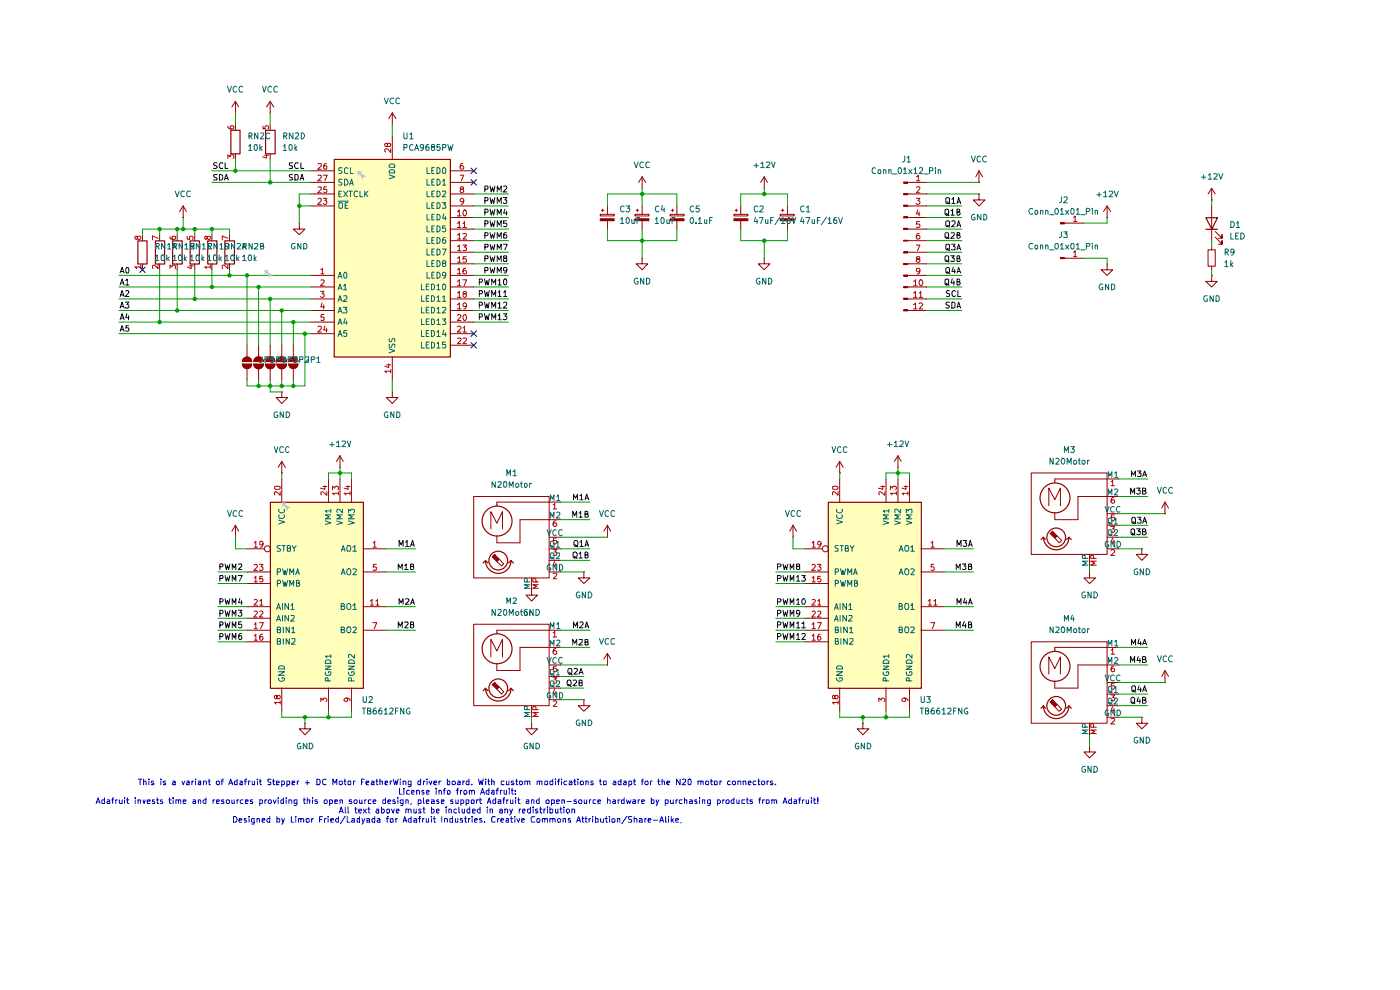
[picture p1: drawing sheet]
<svg xmlns="http://www.w3.org/2000/svg" width="297mm" height="210mm" viewBox="0 0 297 210" stroke-linecap="round" stroke-linejoin="round" font-family="sans-serif">
<g fill="#ffb">
<path d="M175.7 106.5h19.7v39.5h-19.7z"/>
<path d="M70.9 33.8h24.6v41.9h-24.6z"/>
<path d="M57.4 106.5h19.7v39.5h-19.7z"/>
</g>
<g fill="none" stroke="#0f0f0f" stroke-width=".21">
<path d="M104 39.5l.2 1.2 .3-.9 .2 .9 .3-1.2M106.8 39.5h.5l.2 .3-.7 .9h.7M101.7 59.9l.6-.1v-.5l-.6-.1v1.2M102.8 59.2l.2 1.2 .3-.9 .2 .9 .3-1.2M102.9 45h.6v-.6h-.6v1.2M102.9 42.6l.6-.1v-.5l-.6-.1v1.3M102.9 40.1l.6-.1v-.5h-.6v1.2M102.9 47.5l.6-.1v-.5l-.6-.1v1.3M102.9 50l.6-.1v-.5h-.6v1.1M102.9 52.4h.6v-.6h-.6v1.2M102.9 54.9h.6v-.6h-.6v1.2M102.9 57.4l.6-.1v-.5l-.6-.1v1.2"/>
<path d="M104 44.4l.2 1.2 .3-.9 .2 .9 .3-1.2M104 41.9l.2 1.3 .3-1 .2 1 .3-1.3M104 46.8l.2 1.3 .3-.9 .2 .9 .3-1.3M104 49.4l.2 1.1 .3-.8 .2 .8 .3-1.1M104 51.8l.2 1.2 .3-.8 .2 .8 .3-1.2M104 54.3l.2 1.2 .3-.9 .2 .9 .3-1.2M104 56.7l.2 1.2 .3-.8 .2 .8 .3-1.2M105.5 45.6v-1.2l.4 .9 .4-.9v1.2M105.5 43.2v-1.3l.4 .9 .4-.9v1.3M105.5 40.7v-1.2l.4 .8 .4-.8v1.2M105.5 48.1v-1.3l.4 .9 .4-.9v1.3M105.5 50.5v-1.1l.4 .8 .4-.8v1.1"/>
<path d="M105.5 53v-1.2l.4 .9 .4-.9v1.2M105.5 55.5v-1.2l.4 .8 .4-.8v1.2M105.5 57.9v-1.2l.4 .9 .4-.9v1.2M105.7 59.5l.3-.3v1.2M106.8 41.9h.7l-.4 .5h.3l.1 .2-.1 .5-.5 .1-.1-.2M106.8 51.8h.8l-.5 1.2M106.9 59.3l.4-.1a.78 .78 0 0 1-.2 1.2l-.3-.2zM107.1 44.4l-.3 .8h.8M107.1 54.8l-.3-.1v-.3l.6-.1v.4l-.6 .2 .1 .6h.5l.1-.2-.1-.4-.1-.1M107.4 46.8h-.6v.6l.5-.1 .2 .3-.1 .4h-.6M107.4 49.4h-.3l-.3 .2 .1 .9a.36 .36 0 0 0 .6-.2v-.3a.35 .35 0 0 0-.3-.2 .35 .35 0 0 0-.4 .2M107.4 44.8v.8"/>
<path d="M107.5 57.2a.42 .42 0 0 1-.7 .2l.1-.6a.36 .36 0 0 1 .6 .2l-.1 .8-.5 .1M101.7 62.3l.6-.1v-.5l-.6-.1v1.3M101.7 64.8l.6-.1v-.5l-.6-.1v1.3M101.7 67.2l.6-.1v-.5l-.6-.1v1.3M102.8 61.6l.2 1.3 .3-.9 .2 .9 .3-1.3M102.8 64.1l.2 1.3 .3-1 .2 1 .3-1.3M102.8 66.5l.2 1.3 .3-.8 .2 .8 .3-1.3M104.3 60.4v-1.2l.4 .8 .5-.8v1.2M104.3 62.9v-1.3l.4 1 .5-1v1.3M104.3 65.4v-1.3l.4 .9 .5-.9v1.3M104.3 67.8v-1.3l.4 1 .5-1v1.3M105.7 62l.3-.4v1.3"/>
<path d="M105.7 64.4l.3-.3v1.3M105.7 67l.3-.5v1.3M105.7 60.4h.6M105.7 62.9h.6M105.7 65.4h.6M105.7 67.8h.6M106.8 66.5h.7l-.4 .6 .4 .2-.1 .4h-.6M106.8 62l.4-.4v1.3M106.8 64.3l.5-.2 .2 .3-.7 1h.7M106.8 62.9h.7M201.4 61.7l-.4-.1-.3 .3 .1 .2 .6 .3v.3l-.2 .2-.5-.1M201.4 64.2l-.5-.1-.2 .2 .1 .4 .6 .3-.2 .4-.5-.1"/>
<path d="M201.9 64.1h.4l.3 .3v.6l-.3 .4h-.4zM202.7 61.8l-.3-.2a.65 .65 0 0 0-.5 .7 .65 .65 0 0 0 .5 .6l.3-.2M203 65.4l.4-1.3 .4 1.3M203.1 65h.6M203.2 61.6v1.3h.6M166.1 119.6l.3 1.2 .2-.8 .3 .8 .2-1.2M203 115.9v-1.3l.5 1 .4-1v1.3M204.1 119.6h.8l-.3 .5h.3v.6h-.8M204.3 114.6h.8l-.4 .5 .4 .1v.5l-.2 .2-.6-.2M205.5 115.9l.3-1.3 .4 1.3M205.6 115.6h.6M164.9 127.7h.5l.3-.3-.1-.3-.7-.1v1.2"/>
<path d="M164.9 122.7h.6l.2-.4-.2-.2h-.6v1.2M164.9 132.6h.5l.3-.4-.3-.3h-.5v1.3M164.9 130.1h.5l.3-.2-.1-.4h-.7v1.2M164.9 135h.5l.3-.4-.3-.2h-.5v1.2M164.9 120.2l.7-.1 .1-.3-.2-.2h-.6v1.2M166.1 127l.3 1.2 .2-.9 .3 .9 .2-1.2M166.1 122.1l.3 1.2 .2-.9 .3 .9 .2-1.2M166.1 131.9l.3 1.3 .2-1 .3 1 .2-1.3M166.1 129.5l.3 1.2 .2-.9 .3 .9 .2-1.2M166.1 134.4l.3 1.2 .2-.9 .3 .9 .2-1.2M167.6 128.2v-1.2l.4 .8 .4-.8v1.2M167.6 123.3v-1.2l.4 .8 .4-.8v1.2"/>
<path d="M167.6 133.2v-1.3l.4 .9 .4-.9v1.3M167.6 130.7v-1.2l.4 .8 .4-.8v1.2M167.6 135.6v-1.2l.4 .9 .4-.9v1.2M167.6 120.8v-1.2l.4 .9 .4-.9v1.2M169 127.3l.3-.3v1.2M169 122.4l.3-.3v1.2M169 132.2l.3-.3v1.3M169 134.7l.3-.3v1.2M169 128.2h.7M169 123.3h.7M169 133.2h.7M169 135.6h.7"/>
<path d="M169.2 120.1l-.2-.4 .6-.1v.5l-.6 .1v.5l.4 .1a.35 .35 0 0 0 .3-.3 .35 .35 0 0 0-.3-.4M169.7 130l-.3 .2-.4-.1v-.6h.6l.1 .6a.58 .58 0 0 1-.6 .6M170.1 122.1h.8l-.5 .4 .5 .3-.1 .4h-.7M170.1 132.2l.4-.3v1.3M170.1 134.5l.5-.1 .3 .2-.8 1h.8M170.1 133.2h.8M170.3 127.1l.2-.1a.84 .84 0 0 1 .2 1.2h-.4a.78 .78 0 0 1 0-1.1zM202.9 133.2v-1.3l.4 .9 .4-.9v1.3M202.9 120.8v-1.2l.4 .9 .4-.9v1.2M203 128.2v-1.2l.5 .8 .4-.8v1.2M204.6 131.8l-.4 1h.8M204.7 126.9l-.3 .9h.7"/>
<path d="M204.8 132.3v.9M205 127.4v.8M205.5 132.5l.6-.1v-.3l-.6-.2v1.3h.4l.3-.4-.4-.3M205.5 128.2l.3-1.2 .4 1.2M205.5 120.1h.5l.1-.4-.6-.1v1.2h.4l.3-.4-.4-.3M205.6 127.8h.6"/>
</g>
<g fill="none" stroke="#910000" stroke-width=".21">
<path d="M136.2 40h.1M136.2 37.5l-.7 1.2M136.2 37.5l.8 1.2M136.2 37.5v2.5M162.1 40h.1M162.1 37.5l-.7 1.2M162.1 37.5l.7 1.2M162.1 37.5v2.5M127.3 45.5h3v.3h-3zM127.3 46.4h3v.4h-3zM127.6 44.6h.5M127.8 44.4v.5"/>
<path d="M128.9 43.7v1.8M128.9 46.8v1.8M134.7 45.5h3v.3h-3zM134.7 46.4h3v.4h-3zM135 44.6h.5M135.2 44.4v.5M136.2 54.8v1.2h1.2l-1.2 1.2-1.2-1.2h1.2M136.2 54.8h.1M136.2 43.7v1.8M136.2 46.8v1.8M142.2 45.5h2.9v.3h-2.9zM142.2 46.4h2.9v.4h-2.9z"/>
<path d="M142.4 44.6h.5M142.7 44.4v.5M143.6 43.7v1.8M143.6 46.8v1.8M155.7 45.5h3v.3h-3zM155.7 46.4h3v.4h-3zM156 44.6h.5M156.2 44.4v.5M157.1 43.7v1.8M157.1 46.8v1.8M162.1 54.8v1.2h1.2l-1.2 1.2-1.2-1.2h1.2M162.1 54.8h.1"/>
<path d="M165.5 45.5h3v.3h-3zM165.5 46.4h3v.4h-3zM165.8 44.6h.5M166 44.4v.5M167 43.7v1.8M167 46.8v1.8M178.1 97.9v2.4M178.1 97.9l-.7 1.2M178.1 97.9l.8 1.2M190.5 99.1h.1M190.5 96.7v2.4M190.5 96.7l-.8 1.2"/>
<path d="M190.5 96.7l.7 1.2M168.2 114h.1M168.2 111.4l-.6 1.3M168.2 111.4l.8 1.3M168.2 111.4v2.6M170.8 116.4h3.6M178.1 100.3h.1M178.1 101.6v4.9M188 101.6v4.9M190.5 101.6v4.9M193 101.6v4.9M195.4 116.4h4.9"/>
<path d="M170.8 121.3h4.9M170.8 123.8h4.9M170.8 128.7h4.9M170.8 131.1h4.9M170.8 133.7h4.9M170.8 136.1h4.9M195.4 121.3h4.9M195.4 128.7h4.9M195.4 133.7h4.9M178.1 146v4.9M183 153.4v1.2h1.3l-1.3 1.3-1.1-1.3h1.1M183 153.4h.1"/>
<path d="M188 146v4.9M193 146v4.9"/>
<circle cx="175.1" cy="116.4" r=".64"/>
</g>
<path d="M127.3 46.6h3M134.7 46.6h3M142.2 46.6h2.9M155.7 46.6h3M165.5 46.6h3" fill="none" stroke="#910000" stroke-width=".42"/>
<path d="M175.7 106.5h19.7v39.5h-19.7z" fill="none" stroke="#910000" stroke-width=".25"/>
<g fill="none" stroke="#b90000" stroke-width=".21">
<path d="M172.3 115.1l.3-.3v1.3M172.3 119.9l.4-.2 .3 .4-.8 .9h.8M172.3 116.1h.7M173.4 119.7h.8l-.5 .5 .4 .1v.6h-.7M174.2 115.3l-.2 .3h-.4l-.1-.6 .4-.2 .3 .3-.2 .8-.4 .2M176.6 103.3a.86 .86 0 0 1 1.2 .1l-.3 .4h-.7l-.2-.2zM177.8 104.3v.8l-.8-.8-.4 .1 .1 .6M186.9 103.2h.8M187.3 103v.8l-1-.3M187.7 104.3v.8l-.9-.8-.4 .3 .1 .4M188.9 103.9v-.8l.5 .4v-.3h.7l.1 .5-.2 .2M190.2 104.6h-1.3l.3 .4"/>
<path d="M190.2 104.3v.7M191.8 103.2h.8M192.2 103v.8l-.9-.3M192.6 104.6h-1.3l.4 .4M192.6 104.3v.7M197.5 115.1l.4-.3v1.3M197.5 116.1h.7M198.1 119.7h-.6v.6h.6l.1 .4-.3 .3-.4-.1M172.3 122.6l.3-.3v1.1M172.3 127.3l.4-.1 .3 .3-.8 .9h.8M172.3 129.7l.4-.1 .3 .4-.8 .9h.8M172.3 132.4l.3-.3v1.2"/>
<path d="M172.3 134.9l.3-.4v1.3M172.3 123.4h.7M172.3 133.3h.7M172.3 135.8h.7M173.4 132.1h.8l-.6 1.2M173.5 127.5l.3-.3v1.2M173.5 129.7l.4-.1 .3 .4-.8 .9h.8M173.5 128.4h.7M174 134.5l-.4 .1-.1 .3v.7l.4 .2 .3-.3-.2-.5h-.4l-.1 .3M174.1 122.3h-.6v.5l.4-.1 .3 .2-.1 .5h-.6M196.9 127.5l.4-.3v1.2M196.9 128.4h.7"/>
<path d="M197.4 132.1h.9l-.5 1.2M198.1 127.5l.4-.3v1.2M198.1 128.4h.7M177.1 147.7l.3-.2 .4 .2-.1 .5h-.3l-.3-.1v-.4l-.3-.2-.2 .2v.4l.3 .1 .2-.2M177.8 149h-1.2l.4 .3M177.8 148.7v.6M186.4 148.8v-.7l.5 .4 .2-.4h.3l.3 .2v.4l-.2 .1M191.9 148.1l.2 .1v.5l-.6 .1-.2-.5 .3-.2 .8 .1 .2 .5"/>
</g>
<g fill="none" stroke="#006665" stroke-width=".21">
<path d="M177.5 110.3l1.2 .4-1.2 .5M177.5 109.2v.3a.65 .65 0 0 0 .6 .5 .65 .65 0 0 0 .6-.5l-.1-.3M177.5 108v.2a.64 .64 0 0 0 .6 .6 .64 .64 0 0 0 .6-.6l-.1-.2M177.8 115.7h-.5l-.2 .3 .3 .3 .4 .2v.3l-.7 .1M178.2 115.7h.7M178.6 115.7v1.2M179.3 116.3h.4l.2-.1-.1-.5h-.5v1.2h.6l.1-.4-.3-.2M180.3 115.7l.5 .6 .4-.6M180.8 116.3v.6M187.4 110.5l1.1 .4-1.1 .3M188.5 109.2h-1.1l.8 .4-.8 .5h1.1M188.5 108.4h-1.1l.3 .3"/>
<path d="M188.5 108v.7M189.8 110.5l1.2 .4-1.2 .3M190.8 116.9l.4-1.2 .4 1.2M190.8 116.6h.6M191 109.2h-1.2l.9 .4-.9 .5h1.2M191 108v.8l-.7-.8-.5 .1 .1 .6M192.1 115.7h.5l.1 .2 .1 .6-.2 .4h-.5l-.1-.1-.1-.6zM192.3 110.5l1.2 .4-1.2 .3M192.3 108.8v-.8l.4 .4 .2-.4h.5v.8M193.2 116.1l.3-.4v1.2M193.2 116.9h.8M193.5 109.2h-1.2l.8 .4-.8 .5h1.2"/>
<path d="M177 129.3l.5-1.3 .3 1.3M177 131.7l.5-1.1 .3 1.1M177.1 128.9h.6M177.1 131.4h.6M177.2 121.3l.6-.1v-.5l-.6-.1v1.3M177.2 123.8l.6-.1v-.5l-.6-.1v1.3M177.2 133.6h.4l.2-.2-.1-.4h-.5v1.2h.6l.1-.4-.3-.2M177.2 136.1h.4l.2-.2-.1-.4h-.5v1.1h.6l.1-.4-.3-.1M178.2 128v1.3M178.2 130.6v1.1M178.3 120.6l.3 1.3 .2-.9 .3 .9 .3-1.3M178.3 123.1l.3 1.3 .2-1 .3 1 .3-1.3"/>
<path d="M178.4 133v1.2M178.4 135.5v1.1M179.6 128v1.3l-.8-1.3v1.3M179.6 130.6v1.1l-.8-1.1v1.1M179.7 133v1.2l-.7-1.2v1.2M179.7 135.5v1.1l-.7-1.1v1.1M179.8 121.9v-1.3l.5 .9 .4-.9v1.3M179.8 124.4v-1.3l.5 .9 .4-.9v1.3M180.1 128.4l.3-.4v1.3M180.1 130.6h.6l.1 .3-.8 .8h.8M180.1 129.3h.7M180.3 133.3l.3-.3v1.2"/>
<path d="M180.3 135.5h.5l.1 .5-.7 .6h.7M180.3 134.2h.6M181.1 121.9l.3-1.3 .5 1.3M181.2 121.5h.6M181.3 123.7l.6-.1v-.3l-.2-.2h-.4v1.3l.6-.1v-.4l-.2-.2M188.5 139.2h-1.1l.3 .3M188.5 138.9v.6M190.8 121.9l.4-1.3 .4 1.3M190.8 128.6h.5l.1-.3-.2-.3h-.4v1.3h.5l.1-.1v-.4l-.2-.2M190.8 133.6h.4l.2-.3-.1-.3h-.5v1.2h.5l.1-.5-.2-.1M190.8 121.5h.6M192.1 133h.5a1.05 1.05 0 0 1 0 1.2h-.5a1.05 1.05 0 0 1 0-1.2z"/>
<path d="M192.2 120.6a.46 .46 0 0 1 .6 .5v.4a.46 .46 0 0 1-.6 .4 .86 .86 0 0 1 0-1.3zM192.2 128a.46 .46 0 0 1 .6 .4v.5a.46 .46 0 0 1-.6 .4 .86 .86 0 0 1 0-1.3zM193.2 120.7l.5-.1 .3 .3-.8 1h.8M193.2 128.4l.3-.4v1.3M193.2 133.1l.6-.1 .2 .2-.1 .3-.7 .7h.8M193.2 129.3h.8M193.5 138.9v.7l-.7-.7h-.5l.1 .6M177.5 142.5h1.2l-1.2 .8h1.2M177.5 143.8v.1a.64 .64 0 0 0 .6 .6 .64 .64 0 0 0 .6-.5l-.1-.2h-.5v.2M177.6 141.3h1l.1 .6h-1.2zM187.4 142.6v.5l.2 .2h.7a.55 .55 0 0 0 .2-.8h-.5v.2M187.4 141.3h1.1l-1.1 .7h1.1"/>
<path d="M187.4 140.2a.66 .66 0 0 1 .8-.2 .66 .66 0 0 1 .3 .7h-1.1zM188 144.4l-.1-.6h-.5v.6h1.1M192.3 142.6v.5l.2 .2h.7l.3-.2-.1-.6h-.4v.2M192.3 141.3h1.2l-1.2 .7h1.2M192.3 140.2l.5-.2h.4l.3 .2v.5h-1.2zM192.9 144.4v-.6h-.6v.6h1.2"/>
</g>
<path d="M191.7 38.6h.8v.3h-.8z" fill="#910000"/>
<path d="M191.7 38.6h.8v.3h-.8z" fill="none" stroke="#910000" stroke-width=".21"/>
<path d="M191.7 41.1h.8v.2h-.8z" fill="#910000"/>
<path d="M191.7 41.1h.8v.2h-.8z" fill="none" stroke="#910000" stroke-width=".21"/>
<path d="M191.7 43.5h.8v.3h-.8z" fill="#910000"/>
<path d="M191.7 43.5h.8v.3h-.8z" fill="none" stroke="#910000" stroke-width=".21"/>
<path d="M191.7 46h.8v.2h-.8z" fill="#910000"/>
<path d="M191.7 46h.8v.2h-.8z" fill="none" stroke="#910000" stroke-width=".21"/>
<path d="M191.7 48.4h.8v.3h-.8z" fill="#910000"/>
<path d="M191.7 48.4h.8v.3h-.8z" fill="none" stroke="#910000" stroke-width=".21"/>
<path d="M191.7 51h.8v.1h-.8z" fill="#910000"/>
<path d="M191.7 51h.8v.1h-.8z" fill="none" stroke="#910000" stroke-width=".21"/>
<path d="M191.7 53.4h.8v.3h-.8z" fill="#910000"/>
<path d="M191.7 53.4h.8v.3h-.8z" fill="none" stroke="#910000" stroke-width=".21"/>
<path d="M191.7 55.9h.8v.2h-.8z" fill="#910000"/>
<path d="M191.7 55.9h.8v.2h-.8z" fill="none" stroke="#910000" stroke-width=".21"/>
<path d="M191.7 58.3h.8v.3h-.8z" fill="#910000"/>
<path d="M191.7 58.3h.8v.3h-.8z" fill="none" stroke="#910000" stroke-width=".21"/>
<path d="M191.7 60.8h.8v.2h-.8z" fill="#910000"/>
<path d="M191.7 60.8h.8v.2h-.8z" fill="none" stroke="#910000" stroke-width=".21"/>
<path d="M191.7 63.2h.8v.3h-.8z" fill="#910000"/>
<path d="M191.7 63.2h.8v.3h-.8z" fill="none" stroke="#910000" stroke-width=".21"/>
<path d="M191.7 65.7h.8v.3h-.8z" fill="#910000"/>
<g fill="none" stroke="#910000" stroke-width=".21">
<path d="M192.5 38.7h4.1M192.5 41.1h4.1M192.5 43.7h4.1M192.5 46.1h4.1M192.5 48.6h4.1M192.5 51.1h4.1M192.5 53.5h4.1M192.5 56h4.1M192.5 58.4h4.1M234.9 46.1h.1M234.9 43.7l-.8 1.2M234.9 43.7l.7 1.2"/>
<path d="M234.9 43.7v2.4M191.7 65.7h.8v.3h-.8zM192.5 60.9h4.1M192.5 63.4h4.1M192.5 65.9h4.1M231.1 121.3v1.3h1.3l-1.3 1.2-1.1-1.2h1.1M231.1 121.3h.1M231.1 158.3v1.2h1.3l-1.3 1.3-1.1-1.3h1.1M231.1 158.3h.1M242.2 152.1v1.3h1.3l-1.3 1.2-1.2-1.2h1.2M242.2 152.1h.1M247.1 144.8h.1"/>
<path d="M247.1 142.2l-.6 1.3M247.1 142.2l.8 1.3M247.1 142.2v2.6"/>
</g>
<g fill="none" stroke="#b90000" stroke-width=".21">
<path d="M194.4 37.5l.4-.3v1.2M194.4 39.7l.5-.1 .3 .3-.8 1h.8M194.4 38.4h.8M193.8 59.7l.4-.4v1.3M194.4 42.1h.8l-.5 .5 .5 .2v.3l-.3 .2h-.3l-.2-.1M194.4 52h.8l-.6 1.2M194.6 54.9l-.2-.2 .2-.3h.4l.2 .3-.1 .2a.48 .48 0 0 0-.6 .2 .48 .48 0 0 0 .1 .5h.4l.2-.1-.1-.5-.2-.1M194.7 44.5l-.3 .9h.8M195 49.5h-.4l-.1 .3v.8a.42 .42 0 0 0 .5 0 .42 .42 0 0 0 .1-.6h-.5l-.2 .2M195 45v.8M195.1 47h-.6l-.1 .6h.7v.6h-.7M195.2 57.4l-.3 .3h-.3l-.2-.3 .1-.4 .4-.1 .3 .2-.2 .9-.4 .1"/>
<path d="M195.2 59.4a.61 .61 0 0 1 .6 .4 .61 .61 0 0 1-.2 .7 .6 .6 0 0 1-.7-.3 .6 .6 0 0 1 .3-.8zM193.8 62.1l.4-.3v1.3M193.8 64.6l.4-.3v1.2M193.8 60.6h.8M193.8 63.1h.8M193.8 65.5h.8M195 62.1h.2l.1-.3v1.3M195 64.4l.2-.1h.3l.2 .2-.7 1h.7M195 63.1h.7"/>
</g>
<g fill="none" stroke="#0f0f0f" stroke-width=".21">
<path d="M240 136.8v-1.2l.4 .9 .5-.9v1.2M241.5 139.3l-.3 .8h.8M241.6 135.5l-.2 1h.7M241.8 139.7v.8M242 136.1v.7M242.4 139.9h.6v-.5l-.6-.1v1.2h.5l.3-.4-.4-.2M242.4 136.8l.4-1.2 .4 1.2M242.6 136.5h.6M239.9 140.5v-1.2l.4 .9 .4-.9v1.2M239.9 148.1l.3-.2 .5 .2v.9l-.3 .2-.5-.2zM240.1 148.9h.3l.4 .4M240.1 145.6l.3-.1 .5 .1v1l-.3 .1-.5-.1z"/>
<path d="M240.4 146.4l.6 .4M241.5 147.9l-.3 .9h.8M241.6 145.5l-.2 .8h.7M241.8 148.3v.9M242 145.9v.8M242.4 148.5h.6v-.5l-.6-.1v1.3h.5l.3-.4-.4-.3M242.4 146.7l.4-1.2 .4 1.2M242.6 146.4h.6"/>
</g>
<path d="M225 54.6h.8v.3h-.8z" fill="#910000"/>
<path d="M225 54.6h.8v.3h-.8zM225.8 54.8h4.2M234.9 56v1.2h1.1l-1.1 1.2-1.3-1.2h1.3M234.9 56h.1" fill="none" stroke="#910000" stroke-width=".21"/>
<path d="M227.7 53.5l.4-.3v1.2M227.7 54.4h.7" fill="none" stroke="#b90000" stroke-width=".21"/>
<path d="M225 47.2h.8v.3h-.8z" fill="#910000"/>
<g fill="none" stroke="#910000" stroke-width=".21">
<path d="M83.2 26.4h.1M83.2 24l-.7 1.1M83.2 24l.8 1.1M83.2 24v2.4M207.7 38.7h.1M207.7 36.2l-.7 1.3M207.7 36.2l.7 1.3M207.7 36.2v2.5M257 40v2.4M257 40l-.7 1.1M257 40l.8 1.1M207.7 41.1v1.3h1.3l-1.3 1.3-1.2-1.3h1.2"/>
<path d="M207.7 41.1h.1M225 47.2h.8v.3h-.8zM225.8 47.3h4.2M256.3 53h1.5v3.5h-1.5zM257 58.4v1.3h1.2l-1.2 1.2-1.2-1.2h1.2M257 58.4h.1M257 42.4h.1M257 43.7v7.4M257 52.3v.7M257 56.5v.7M257.8 50.3l1.4 1.5v-.7v.7h-.7M257.8 49.1l1.4 1.4v-.7v.7h-.7"/>
<path d="M58.8 77.2h2a1.02 1.02 0 0 1-1 1 1.02 1.02 0 0 1-1-1z"/>
</g>
<path d="M227.7 46.1l.4-.3v1.2M227.7 47h.7" fill="none" stroke="#b90000" stroke-width=".21"/>
<g fill="none" stroke="#0f0f0f" stroke-width=".21">
<path d="M62.1 37.1h-.7v.3l.7 .4-.1 .4h-.6M62.6 37h.3l.3 .3v.6l-.1 .3h-.5zM63.7 38.2l.4-1.2 .3 1.2M63.8 37.8h.5M200.5 49.5l.2-.1h.4l.1 .1v.9l-.2 .1-.5-.1zM200.5 54.4l.2-.1h.4l.1 .1v.9l-.1 .2h-.4l-.2-.2zM200.5 59.3l.2-.1 .5 .1v1l-.2 .1-.5-.1zM200.5 44.5l.2-.1 .5 .1v1l-.2 .1-.5-.1zM200.7 50.3h.2l.4 .3M200.7 52l.1-.2h.4l.2 .2v.8l-.2 .2h-.4l-.1-.2zM200.7 55.2l.6 .4M200.7 56.9l.2-.2 .5 .2v.8l-.2 .2h-.4l-.1-.2z"/>
<path d="M200.7 42.1l.2-.2 .5 .2v.9l-.2 .2-.5-.2zM200.7 47l.2-.2 .5 .2v.9l-.2 .2-.5-.2zM200.7 45.3l.6 .4M200.9 52.7l.6 .5M200.9 57.7l.6 .4M200.9 42.8l.6 .5M200.9 47.8l.6 .4M201.7 54.3h.7l-.4 .4 .4 .2v.5h-.7M201.8 49.4h.6v.5l-.7 .6h.7M201.8 44.7l.3-.3v1.2M201.8 45.6h.6M201.8 51.8h.8l-.3 .4 .3 .2v.5h-.8"/>
<path d="M201.9 42.2l.4-.3v1.3M201.9 47l.2-.2h.3l.2 .2v.4l-.8 .7h.8M201.9 43.2h.7M202 59.1l-.2 .9h.7M202.3 56.6l-.4 1h.8M202.4 59.6v.8M202.5 57.1v.8M203 49.9h.5v-.5h-.5v1.1h.5l.2-.4-.3-.2M203 53l.4-1.2 .4 1.2M203 54.9l.5-.1v-.5h-.5v1.2h.5l.2-.2v-.3l-.3-.1M203 57.9l.4-1.2 .4 1.2M203 59.8l.5-.1v-.4l-.5-.1v1.2h.5l.2-.4-.3-.2"/>
<path d="M203 43.2l.4-1.3 .4 1.3M203 48.1l.4-1.3 .4 1.3M203 45h.5v-.6h-.5v1.2h.5l.2-.4-.3-.2M203.1 52.7h.6M203.1 57.6h.6M203.1 42.8h.6M203.1 47.7h.6M200.7 60.1l.6 .4"/>
</g>
<path d="M255.8 46.2h2.5l-1.2 2.4zM255.8 48.6h2.5" fill="none" stroke="#910000" stroke-width=".25"/>
<path d="M58.8 77.2h2a1.02 1.02 0 0 1-1 1 1.02 1.02 0 0 1-1-1z" fill="#910000"/>
<path d="M58.8 77.2a1.02 1.02 0 0 0 1 1 1.02 1.02 0 0 0 1-1M58.8 76.7a1.02 1.02 0 0 1 1-1 1.02 1.02 0 0 1 1 1" fill="none" stroke="#910000" stroke-width=".21"/>
<path d="M59.1 76a1.02 1.02 0 0 1 1.1-.2 1.02 1.02 0 0 1 .6 .9h-2z" fill="#910000"/>
<path d="M56.3 77.2h2a1.02 1.02 0 0 1-1 1 1.02 1.02 0 0 1-1-1zM59.1 76a1.02 1.02 0 0 1 1.1-.2 1.02 1.02 0 0 1 .6 .9h-2zM59.8 73.2v2.5M59.8 78.1v2.5" fill="none" stroke="#910000" stroke-width=".21"/>
<path d="M56.3 77.2h2a1.02 1.02 0 0 1-1 1 1.02 1.02 0 0 1-1-1z" fill="#910000"/>
<path d="M56.3 77.2a1.02 1.02 0 0 0 1 1 1.02 1.02 0 0 0 1-1M56.3 76.7a1.02 1.02 0 0 1 1-1 1.02 1.02 0 0 1 1 1" fill="none" stroke="#910000" stroke-width=".21"/>
<path d="M56.6 76a1.02 1.02 0 0 1 1.1-.2 1.02 1.02 0 0 1 .6 .9h-2z" fill="#910000"/>
<path d="M56.6 76a1.02 1.02 0 0 1 1.1-.2 1.02 1.02 0 0 1 .6 .9h-2zM57.3 73.2v2.5M57.3 78.1v2.5M61.3 77.2h1.9a.97 .97 0 0 1-1 1 .97 .97 0 0 1-.9-1" fill="none" stroke="#910000" stroke-width=".21"/>
<path d="M62.1 34.5l-.7 .1v.4l.7 .4-.1 .3h-.6M63.2 34.6l-.5-.1-.2 .5 .2 .7 .5-.1M63.8 34.5v1.2h.6" fill="none" stroke="#0f0f0f" stroke-width=".21"/>
<path d="M61.3 77.2h1.9a.97 .97 0 0 1-1 1 .97 .97 0 0 1-.9-1z" fill="#910000"/>
<path d="M61.3 77.2a.97 .97 0 0 0 .9 1 .97 .97 0 0 0 1-1M61.3 76.7a.97 .97 0 0 1 .9-1 .97 .97 0 0 1 1 1" fill="none" stroke="#910000" stroke-width=".21"/>
<path d="M61.5 76a.97 .97 0 0 1 1.1-.2 .97 .97 0 0 1 .6 .9h-1.9z" fill="#910000"/>
<g fill="none" stroke="#910000" stroke-width=".21">
<path d="M50 24h.1M50 21.5v2.5M50 26.4v1.2M50 32.6v1.2M50 21.5l-.8 1.2M50 21.5l.6 1.2M57.3 24h.1M57.3 21.5v2.5M57.3 26.4v1.2M57.3 32.6v1.2M57.3 21.5l-.7 1.2M57.3 21.5l.8 1.2"/>
<path d="M66 36.2h4.9M66 38.7h4.9M83.2 28.9v4.9M95.5 36.2h5M95.5 38.7h5M63.5 47.3v1.3h1.2l-1.2 1.2-1.3-1.2h1.3M63.5 47.3h.1M66 41.1h4.9M66 43.7h4.9M66 58.4h4.9M95.5 41.1h5M95.5 43.7h5"/>
<path d="M95.5 58.4h5M95.5 46.1h5M95.5 48.6h5M95.5 51.1h5M95.5 53.5h5M95.5 56h5M53.8 77.2h2.1a1.02 1.02 0 0 1-1 1 1.02 1.02 0 0 1-1.1-1zM61.3 76.7a.97 .97 0 0 1 .9-1 .97 .97 0 0 1 1 1h-1.9M62.2 73.2v2.5M62.2 78.1v2.5M66 60.9h4.9M66 63.4h4.9"/>
<path d="M66 65.9h4.9M66 68.3h4.9M66 70.8h4.9M83.2 75.7v4.9M95.5 60.9h5M95.5 63.4h5M95.5 65.9h5M95.5 68.3h5M95.5 70.8h5M95.5 73.2h5M59.8 83.1v1.2h1.2l-1.2 1.3-1.2-1.3h1.2M59.8 83.1h.1"/>
<path d="M59.8 97.9l-.8 1.2M59.8 97.9l.7 1.2M59.8 97.9v2.4M72.1 99.1h.1M72.1 96.7l-.7 1.2M72.1 96.7l.7 1.2M72.1 96.7v2.4M59.8 100.3h.1"/>
</g>
<path d="M49 27.6h1.9v5h-1.9zM56.3 27.6h2.1v5h-2.1zM70.9 33.8h24.6v41.9h-24.6z" fill="none" stroke="#910000" stroke-width=".25"/>
<g fill="none" stroke="#b90000" stroke-width=".21">
<path d="M48.3 26.8v.2l.4 .3h.7l.2-.2-.1-.3h-.7v.5h.2M48.3 33.6v-.8l.5 .5 .1-.5h.5l.2 .2v.4l-.2 .2M55.8 26.8v.5h.5l-.1-.4 .3-.2 .4 .1v.5M56.1 32.9h.9M56.6 32.8v.7l-.9-.2M67.5 34.8l.6-.1 .1 .5-.8 .7h.8M67.5 37.3h.7v.4l-.8 .7h.8M67.5 39.7h.7v.4l-.8 .8h.8M68.6 37.2h.8l-.5 1.2M69.3 34.7h-.4l-.2 .5v.7h.6v-.7l-.4-.1-.2 .3M69.3 39.6h-.6v.6l.6-.1v.7l-.5 .1-.1-.2M82.2 30.6v-.1l.4-.1 .3 .4-.2 .3h-.4l-.2-.6a.34 .34 0 0 0-.4 .1 .34 .34 0 0 0 .1 .5h.2l.2-.3"/>
<path d="M82.9 31.6v.7l-.7-.7-.5 .1-.1 .4 .2 .2M97.6 37.2h.8l-.5 1.2M98.2 34.7l-.4 .1a.94 .94 0 0 0 0 1.1h.4l.2-.2v-.3l-.3-.3h-.2l-.3 .3M67.5 42.2l.1-.1h.4l.2 .1v.4l-.8 .7h.8M68.1 57.2l.3-.3v1.2M68.1 59.4h.6v.5l-.7 .7h.7M68.1 58.1h.6M68.6 42.1h.7l-.4 .5h.4v.2v.5h-.6l-.1-.1M97 44.9l.4-.4v1.3M97 47.4l.4-.4v1.3M97 49.9l.4-.4v1.2M97 52.3l.4-.3v1.2"/>
<path d="M97 54.8l.4-.4v1.2M97 57.2l.4-.3v1.2M97 59.7l.4-.4v1.3M97 58.1h.8M97 45.8h.8M97 48.3h.8M97 50.7h.8M97 53.2h.8M97 55.6h.8M97.9 40.1l-.3-.2 .1-.2h.6l.1 .2-.2 .2h-.3l-.3 .3v.2l.3 .3h.2l.3-.3v-.2l-.3-.3M98.2 47.4l.3-.4v1.3M98.2 49.6l.6-.1 .2 .2-.1 .3-.7 .7h.8"/>
<path d="M98.2 52h.8l-.5 .4 .5 .3-.1 .4h-.7M98.2 59.3h.8l-.5 1.3M98.2 48.3h.8M98.4 42.6l-.3 .2h-.2l-.3-.2v-.3l.3-.2h.2a.72 .72 0 0 1 .3 .7 .72 .72 0 0 1-.6 .5M98.4 44.6a.61 .61 0 0 1 .7 .5 .61 .61 0 0 1-.5 .7 .71 .71 0 0 1-.2-1.2zM98.8 56.9l-.4 .1a.94 .94 0 0 0 0 1.1h.4l.2-.2v-.3l-.3-.3h-.2l-.3 .3M98.9 54.4h-.6l-.1 .6 .2-.1h.3l.3 .2v.4l-.2 .1-.6-.1M67.5 69.3l.1-.1h.4l.2 .1v.5l-.8 .6h.8M68 61.8h.7l-.4 .5 .4 .1v.5l-.2 .2h-.3l-.2-.2M68.3 64.3l-.2 .8h.7M68.7 64.7v.8M68.7 66.7h-.5l-.1 .6h.6v.6h-.6"/>
<path d="M68.9 69.2l-.2 .8h.7M69.3 69.6v.8M82 77.4h.9M82.5 77.2v.8l-.9-.4M82.9 78.7h-1.3l.4 .4M82.9 78.4v.7M97 62.1l.4-.3v1.3M97 64.6l.4-.3v1.2M97 66.9l.5-.2 .3 .3-.1 .3-.7 .7h.8M97 69.3l.5-.1 .3 .2-.1 .4-.7 .6h.8M97 71.8l.6-.1 .2 .2-.1 .3-.7 .7h.8M97 60.6h.8"/>
<path d="M97 63.1h.8M97 65.5h.8M98.2 69.6l.3-.4v1.2M98.2 71.8l.6-.1 .2 .2-.1 .3-.7 .7h.8M98.2 70.4h.8M98.4 66.8a.6 .6 0 0 1 .7 .5 .6 .6 0 0 1-.6 .7l-.3-.5zM98.5 62.3l-.3-.2 .3-.3h.2l.3 .3-.8 .5v.2l.3 .3h.2l.3-.3v-.2l-.3-.3M99 64.8l-.2 .2h-.4l-.2-.5 .3-.2h.2l.3 .2-.2 .9-.4 .1"/>
</g>
<g fill="none" stroke="#006665" stroke-width=".21">
<path d="M72.6 35.6h-.6l-.1 .1v.4l.7 .4-.3 .3-.4-.1M72.6 38.1l-.6-.1-.1 .2v.3l.7 .4-.3 .4-.4-.1M73.1 38a.65 .65 0 0 1 .7 .6 .65 .65 0 0 1-.7 .7zM73.8 35.7l-.4-.1-.3 .3v.8l.3 .1 .4-.1M74.2 39.3l.4-1.3 .3 1.3M74.2 38.9h.6M74.3 35.6v1.2h.6M82.5 37.1l1.2 .4-1.2 .4M82.6 36.2a.72 .72 0 0 1 1.1 0v.5h-1.2zM82.6 35l.2-.2h.7l.2 .2v.5h-1.2zM90.6 35.6v1.2h.6M90.6 38v1.3h.6"/>
<path d="M91.6 36.1h.3M91.6 38.6h.3M92.1 35.6h-.5v1.2h.5M92.1 38h-.5v1.3h.5M92.7 35.6a.64 .64 0 0 1 .7 .6 .64 .64 0 0 1-.7 .6zM92.7 38a.64 .64 0 0 1 .7 .6 .64 .64 0 0 1-.7 .7zM93.9 38.4l.3-.4v1.3M93.9 39.3h.7M94.1 35.6a.71 .71 0 0 1 .5 .6 .71 .71 0 0 1-.4 .6l-.3-.2v-.8zM71.7 59l.4-1.3 .5 1.3M71.7 42.7h2.2M71.9 43.2l.1-.2h.5l.1 .2v.8l-.1 .2h-.5l-.1-.2z"/>
<path d="M71.9 41.1h.4M71.9 58.7h.6M72.5 40.6h-.6v1.1h.6M72.9 40.6l.8 1.1M73.1 57.8l.2-.1 .3 .3v.8l-.2 .1a.6 .6 0 0 1-.6-.4 .6 .6 0 0 1 .3-.7zM73.2 43.6h.4M73.7 40.6l-.8 1.1M73.8 43h-.6v1.2h.6M74 40.6h.8M74.3 40.6v1.1M75.9 40.6h-.5a.61 .61 0 0 0-.3 .7 .61 .61 0 0 0 .8 .4M76.4 40.6v1.1h.6"/>
<path d="M77.4 40.6v1.1M77.6 41.1l.5 .6M78.1 40.6l-.7 .6M90.6 40.6v1.1h.6M90.6 43v1.2h.6M90.6 45.5v1.1h.6M90.6 47.9v1.3h.6M90.6 50.4v1.2h.6M90.6 52.8v1.3h.6M90.6 55.3v1.3h.6M90.6 57.7v1.3h.6M91.6 41.1h.3"/>
<path d="M91.6 43.6h.3M91.6 46.1h.3M91.6 48.5h.3M91.6 51h.3M91.6 53.4h.3M91.6 55.9h.3M91.6 58.3h.3M92.1 40.6h-.5v1.1h.5M92.1 43h-.5v1.2h.5M92.1 45.5h-.5v1.1h.5M92.1 47.9h-.5v1.3h.5M92.1 50.4h-.5v1.2h.5"/>
<path d="M92.1 52.8h-.5v1.3h.5M92.1 55.3h-.5v1.3h.5M92.1 57.7h-.5v1.3h.5M92.7 40.6h.4a.66 .66 0 0 1 .3 .7 .66 .66 0 0 1-.7 .4zM92.7 43a.66 .66 0 0 1 .7 .4 .66 .66 0 0 1-.3 .8h-.4zM92.7 45.5a.66 .66 0 0 1 .7 .4 .66 .66 0 0 1-.3 .7h-.4zM92.7 47.9a.64 .64 0 0 1 .7 .7 .64 .64 0 0 1-.7 .6zM92.7 50.4a.64 .64 0 0 1 .7 .6 .64 .64 0 0 1-.7 .6zM92.7 52.8a.64 .64 0 0 1 .7 .7 .64 .64 0 0 1-.7 .6zM92.7 55.3a.64 .64 0 0 1 .7 .6 .64 .64 0 0 1-.7 .7zM92.7 57.7a.64 .64 0 0 1 .7 .7 .64 .64 0 0 1-.7 .6zM93.8 43h.8l-.5 .4 .5 .3-.1 .5-.7-.1"/>
<path d="M93.8 52.8h.9l-.6 1.3M93.9 40.6h.6l.1 .3-.8 .8h.8M94.1 55.9l-.2-.4 .2-.2 .4 .1v.4l-.6 .2v.4l.2 .2h.2l.3-.3-.1-.4h-.2M94.1 45.4l-.2 .9h.8M94.5 47.9h-.6v.6l.2-.2 .4 .1v.7l-.4 .1-.2-.2M94.5 50.4l-.4 .1-.2 .2v.8l.2 .1h.4v-.7h-.5l-.1 .2M94.5 45.9v.7M94.6 58.3l-.1 .2h-.5l-.1-.6 .4-.2 .3 .3-.2 .9-.4 .1M71.7 61.5l.4-1.2 .5 1.2M71.7 63.9l.4-1.2 .5 1.2M71.7 66.4l.4-1.2 .5 1.2M71.7 68.8l.4-1.2 .5 1.2"/>
<path d="M71.7 71.4l.4-1.3 .5 1.3M71.9 61.1h.6M71.9 63.6h.6M71.9 66h.6M71.9 68.5h.6M71.9 70.9h.6M72.8 65.2h.8l-.4 .4 .4 .2v.5h-.8M72.9 60.6l.3-.3v1.2M72.9 62.8l.6-.1 .1 .5-.8 .7h.8M72.9 61.5h.7M73.2 67.6l-.3 .9h.8M73.5 68.1v.7"/>
<path d="M73.6 70.1h-.6l-.1 .6 .6-.1 .1 .6-.2 .2h-.3l-.2-.2M82.5 74l1.2 .4-1.2 .4M82.6 73v.7l.5-.1a.47 .47 0 0 1 .1-.5 .47 .47 0 0 1 .5 0v.6M82.6 71.8v.7h.4l.4-.7 .3 .1v.6M89.4 60.3v1.2h.6M89.4 62.7v1.2h.6M89.4 65.2v1.2h.6M89.4 67.6v1.2h.6M89.4 70.1v1.3h.6M89.4 72.6v1.2h.6M90.4 60.8h.4M90.4 63.3h.4"/>
<path d="M90.4 65.8h.4M90.4 68.2h.4M90.4 70.7h.4M90.4 73.1h.4M91 60.3h-.6v1.2h.6M91 62.7h-.6v1.2h.6M91 65.2h-.6v1.2h.6M91 67.6h-.6v1.2h.6M91 70.1h-.6v1.3h.6M91 72.6h-.6v1.2h.6M91.5 60.3h.4a.66 .66 0 0 1 .3 .7 .66 .66 0 0 1-.7 .5zM91.5 62.7a.66 .66 0 0 1 .7 .5 .66 .66 0 0 1-.3 .7h-.4z"/>
<path d="M91.5 65.2a.66 .66 0 0 1 .7 .4 .66 .66 0 0 1-.3 .8h-.4zM91.5 67.6a.66 .66 0 0 1 .7 .5 .66 .66 0 0 1-.3 .7h-.4zM91.5 70.1a.64 .64 0 0 1 .7 .6 .64 .64 0 0 1-.7 .7zM91.5 72.6a.64 .64 0 0 1 .7 .6 .64 .64 0 0 1-.7 .6zM92.7 60.6l.3-.3v1.2M92.7 63.1l.3-.4v1.2M92.7 65.5l.3-.3v1.2M92.7 68l.3-.4v1.2M92.7 70.4l.3-.3v1.3M92.7 72.9l.3-.3v1.2M92.7 61.5h.7M92.7 63.9h.7"/>
<path d="M92.7 66.4h.7M92.7 68.8h.7M92.7 71.4h.7M92.7 73.8h.7M93.8 67.6h.8l-.5 .5 .5 .2-.1 .5-.7-.1M93.9 60.4l.2-.1h.3a.77 .77 0 0 1-.2 1.2l-.3-.3zM93.9 63.1l.3-.4v1.2M93.9 65.3l.6-.1 .1 .3-.8 .9h.8M93.9 63.9h.7M94.1 70l-.2 .9h.8M94.5 72.6h-.6v.5h.6v.6l-.4 .1-.2-.1M94.5 70.5v.9"/>
</g>
<path d="M25.5 70.3l.4-1.2 .4 1.2M25.6 69.9h.6M27.3 69.1h-.5l-.1 .5h.6v.6h-.6" fill="none" stroke="#0f0f0f" stroke-width=".21"/>
<path d="M53.8 77.2h2.1a1.02 1.02 0 0 1-1 1 1.02 1.02 0 0 1-1.1-1z" fill="#910000"/>
<path d="M53.8 77.2a1.02 1.02 0 0 0 1.1 1 1.02 1.02 0 0 0 1-1M53.8 76.7a1.02 1.02 0 0 1 1.1-1 1.02 1.02 0 0 1 1 1" fill="none" stroke="#910000" stroke-width=".21"/>
<path d="M54.1 76a1.02 1.02 0 0 1 1.1-.2 1.02 1.02 0 0 1 .7 .9h-2.1z" fill="#910000"/>
<path d="M51.4 77.2h2a.97 .97 0 0 1-1 1 .97 .97 0 0 1-1-1M54.1 76a1.02 1.02 0 0 1 1.1-.2 1.02 1.02 0 0 1 .7 .9h-2.1zM54.9 73.2v2.5M54.9 78.1v2.5" fill="none" stroke="#910000" stroke-width=".21"/>
<path d="M51.4 77.2h2a.97 .97 0 0 1-1 1 .97 .97 0 0 1-1-1z" fill="#910000"/>
<path d="M51.4 77.2a.97 .97 0 0 0 1 1 .97 .97 0 0 0 1-1M51.4 76.7a.97 .97 0 0 1 1-1 .97 .97 0 0 1 1 1" fill="none" stroke="#910000" stroke-width=".21"/>
<path d="M51.7 76a.97 .97 0 0 1 1.1-.2 .97 .97 0 0 1 .6 .9h-2z" fill="#910000"/>
<path d="M38.9 46.1h.1M38.9 43.7l-.8 1.2M38.9 43.7l.6 1.2M38.9 43.7v2.4M51.4 76.7a.97 .97 0 0 1 1-1 .97 .97 0 0 1 1 1h-2M52.4 73.2v2.5M52.4 78.1v2.5M100.5 105.3h16v17.3h-16zM104.1 112.2v-3.7l1.3 2.5 1.2-2.5v3.7M116.5 106.5h-11.1v.9M116.5 110.2h-6.2v4.9h-4.9v-1.5" fill="none" stroke="#910000" stroke-width=".21"/>
<path d="M46.1 37.1h-.7l-.1 .2 .6 .4 .2 .3-.2 .2h-.6M46.1 34.5h-.6l-.2 .3 .2 .3h.3l.3 .3v.2l-.2 .1h-.6M46.6 37l.6 .3v.6l-.2 .3h-.4zM47.2 34.6l-.5-.1-.2 .5 .2 .7 .5-.1M47.6 38.2l.4-1.2 .4 1.2M47.7 34.5v1.2h.6M47.7 37.8h.6M121.6 117.3l.2-.2 .4 .1a.74 .74 0 0 1 .1 1l-.2 .2-.5-.2zM121.8 118l.6 .4M122.8 117.5l.4-.4v1.3M122.8 118.4h.7M124.1 117.7h.5l.1-.4-.6-.2v1.3h.4l.3-.5-.3-.2" fill="none" stroke="#0f0f0f" stroke-width=".21"/>
<g fill="none" stroke="#910000" stroke-width=".25">
<path d="M103 118.9a2.71 2.71 0 0 0 2.7 2.7 2.71 2.71 0 0 0 2.7-2.7M103 118.9l-.5 .5M103 118.9l.5 .5M108.4 118.9l-.5 .5M108.4 118.9l.5 .5"/>
<circle cx="105.4" cy="110.5" r="3.2"/>
</g>
<path d="M104.9 117.6l1 1-.5 .5-1-1 .5-.5 .2 .2z" fill="#910000"/>
<g fill="none" stroke="#910000" stroke-width=".21">
<path d="M83.2 83.1v1.2h1.2l-1.2 1.3-1.2-1.3h1.2M83.2 83.1h.1M104.9 117.6l1 1-.5 .5-1-1 .5-.5 .2 .2M105.9 118.6l.9 1-.4 .5-1-1M116.5 106.5h2.5M116.5 110.2h2.5M116.5 114h2.5M116.5 116.4h2.5M116.5 118.9h2.5M128.9 114h.1M128.9 111.4l-.8 1.3M128.9 111.4l.6 1.3"/>
<path d="M128.9 111.4v2.6M100.5 132.4h16v17.3h-16zM104.1 139.4v-3.8l1.3 2.5 1.2-2.5v3.8M112.8 125v1.2h1.2l-1.2 1.3-1.2-1.3h1.2M112.8 125h.1M112.8 122.6v2.4M116.5 121.3h2.5M116.5 133.7h-11.1v.7M116.5 137.3h-6.2v4.9h-4.9v-1.5M123.9 121.3v1.3h1.2l-1.2 1.2-1.2-1.2h1.2M123.9 121.3h.1M112.8 153.4v1.2h1.2l-1.2 1.3-1.2-1.3h1.2"/>
<path d="M112.8 153.4h.1M123.9 148.4v1.3h1.2l-1.2 1.2-1.2-1.2h1.2M123.9 148.4h.1"/>
</g>
<g fill="none" stroke="#910000" stroke-width=".25">
<path d="M103 146a2.71 2.71 0 0 0 2.7 2.7 2.71 2.71 0 0 0 2.7-2.7M103 146l-.5 .5M103 146l.5 .5M108.4 146l-.5 .5M108.4 146l.5 .5"/>
<circle cx="105.7" cy="118.9" r="1.99"/>
<circle cx="105.4" cy="137.6" r="3.2"/>
</g>
<path d="M117.3 107.1l.4-.3v1.1M117.3 116.6h.8l-.4 .5 .3 .1v.6h-.7M117.3 107.9h.8M117.7 119l-.4 .9h.8M117.9 110.5h-.3l-.2 .2v.9a.42 .42 0 0 0 .6-.1 .42 .42 0 0 0 0-.5l-.4-.1-.3 .3M117.9 119.5v.8M118 114.1h-.6l-.1 .6 .6-.1 .2 .5-.2 .3h-.4l-.2-.2M113.7 123.4v-.5l-.2-.2-.4 .1-.1 .6h1.2M114.2 124h-1.2l.9 .4-.9 .4h1.2M117.3 121.7l.6-.1 .2 .1-.1 .4-.7 .7h.8" fill="none" stroke="#b90000" stroke-width=".21"/>
<g fill="none" stroke="#006665" stroke-width=".21">
<path d="M116.1 112.3l.4 1.3 .4-1.3M116.8 106.2v-1.2l.4 .8 .3-.8v1.2M116.8 109.9v-1.3l.4 1 .3-1v1.3M116.8 115l.2-.2 .5 .2v.9l-.2 .2-.5-.2zM116.8 117.4l.2-.1 .5 .1v1l-.2 .1-.5-.1zM116.8 119.8a.61 .61 0 0 0-.7 .3 .61 .61 0 0 0 .1 .7l.3 .2 .3-.1v-.4h-.2M116.9 115.7l.7 .5M116.9 118.2l.7 .4M118 112.4l-.2-.1a.65 .65 0 0 0-.6 .7 .65 .65 0 0 0 .6 .6l.2-.1M118 115.1l.4-.3v1.3M118 117.4l.2-.1h.3l.2 .1v.5l-.8 .6h.8M118 116.1h.7"/>
<path d="M118.1 105.3l.3-.3v1.2M118.1 108.8l.4-.2 .3 .4-.8 .9h.8M118.1 119.7v1.3l-.8-1.3v1.3M118.1 106.2h.7M118.7 119.7a.64 .64 0 0 1 .7 .7 .64 .64 0 0 1-.7 .6zM119.3 112.4l-.4-.1-.4 .4 .1 .8 .3 .1 .4-.1M111.8 123.4v-.6l-.1-.1-.4 .1-.1 .6h1.2M112.4 124h-1.2l.9 .4-.9 .4h1.2"/>
</g>
<g fill="none" stroke="#0f0f0f" stroke-width=".21">
<path d="M84.7 115.9v-1.3l.4 1 .4-1v1.3M85.8 120l.4-.4v1.2M86 115h.2l.2-.4v1.3M86 115.9h.8M87.1 115.9l.4-1.3 .4 1.3M87.2 115.6h.6M121.5 109.7v-1.2l.4 .9 .4-.9v1.2M121.7 106v-1.2l.4 .9 .4-.9v1.2M121.8 114.8l.2-.2a.46 .46 0 0 1 .6 .5v.4a.46 .46 0 0 1-.6 .4 .9 .9 0 0 1-.2-1.1zM122 115.6l.6 .4M122.8 108.9l.4-.4v1.2M122.8 109.7h.7"/>
<path d="M123 115h.2l.2-.4v1.3M123 105.2l.4-.4v1.2M123 115.9h.7M123 106h.7M124.1 115.9l.4-1.3 .4 1.3M124.1 106l.4-1.2 .4 1.2M124.1 109h.5l.1-.4-.6-.1v1.2h.4l.3-.4-.3-.3M124.2 115.6h.6M124.2 105.7h.6M84.5 133.2v-1.3l.4 .9 .4-.9v1.3M84.5 120.8v-1.2l.4 .9 .4-.9v1.2M84.7 128.2v-1.2l.4 .8 .4-.8v1.2"/>
<path d="M85.8 132.1l.2-.2h.4l.2 .3-.8 1h.8M85.8 120.8h.8M86 127.1l.5-.1 .3 .3-.8 .9h.8M87.1 132.5l.6-.1v-.3l-.2-.2h-.4v1.3l.6-.1 .1-.3-.3-.3M87.1 120.1h.5l.1-.4-.6-.1v1.2l.6-.1 .1-.3-.3-.3M87.1 128.2l.4-1.2 .4 1.2M87.2 127.8h.6M121.5 136.8v-1.2l.4 .9 .4-.9v1.2M121.7 133.2v-1.3l.4 .9 .4-.9v1.3M122.8 135.7l.6-.1 .1 .5-.7 .7h.7M123 132.1l.2-.2h.3l.2 .2v.3l-.8 .8h.8M124.1 136.2l.6-.1-.1-.5h-.5v1.2h.6v-.6h-.2"/>
<path d="M124.1 133.2l.4-1.3 .4 1.3M124.2 132.8h.6M120.5 144.3h.5l.1 .1 .1 .6-.2 .5h-.5l-.1-.2-.1-.6zM120.6 145.2l.6 .4M120.6 141.8h.6a.86 .86 0 0 1-.1 1.2 .46 .46 0 0 1-.6-.4zM120.7 142.7h.3l.4 .5M121.6 144.4l.6-.1 .1 .2-.7 1h.7M121.8 141.9l.6-.1 .1 .4-.8 .8h.8M122.8 143l.5-1.2 .4 1.2M122.8 144.9h.5l.2-.3-.1-.3h-.6v1.2h.6l.1-.6h-.2M122.9 142.7h.6"/>
</g>
<path d="M104.4 145.2l.5-.4 1 .9-.5 .5z" fill="#910000"/>
<g fill="none" stroke="#910000" stroke-width=".21">
<path d="M30.2 49.8v1.3M30.2 56v1.2M33.9 49.8v1.3M33.9 56v1.2M37.6 49.8v1.3M37.6 56v1.2M41.3 49.8v1.3M41.3 56v1.2M45 49.8v1.3M45 56v1.2M48.7 49.8v1.3M48.7 56v1.2"/>
<path d="M50 114h.1M50 111.4l-.8 1.3M50 111.4l.6 1.3M50 111.4v2.6M52.4 116.4h3.6M59.8 101.6v4.9M69.7 101.6v4.9M72.1 101.6v4.9M74.6 101.6v4.9M77 116.4h5M218.8 100.3h16.1v17.3h-16.1zM222.5 107.3v-3.8l1.3 2.5 1.2-2.5v3.8"/>
<path d="M234.9 101.6h-11.1v.8M234.9 105.3h-6.2v4.9h-4.9v-1.5M52.4 133.7h4.9M52.4 121.3h4.9M52.4 123.8h4.9M52.4 128.7h4.9M52.4 131.1h4.9M52.4 136.1h4.9M77 133.7h5M77 121.3h5M77 128.7h5M116.5 133.7h2.5"/>
<path d="M116.5 137.3h2.5M128.9 138.6l-.8 1.2M128.9 138.6l.6 1.2M128.9 138.6v2.5M59.8 146v4.9M64.7 153.4v1.2h1.3l-1.3 1.3-1.2-1.3h1.2M64.7 153.4h.1M69.7 146v4.9M74.6 146v4.9M104.9 144.8l1 .9-.5 .5-1-1 .5-.4 .2 .1M105.9 145.7l.9 1-.4 .5-1-1M112.8 149.7v2.4"/>
<path d="M116.5 141.1h2.5M116.5 143.5h2.5M116.5 146h2.5M116.5 148.4h2.5M128.9 141.1h.1"/>
<circle cx="56.7" cy="116.4" r=".64"/>
</g>
<g fill="none" stroke="#910000" stroke-width=".25">
<path d="M29.2 51.1h2v4.9h-2zM33 51.1h1.9v4.9h-1.9zM36.6 51.1h2v4.9h-2zM40.3 51.1h2v4.9h-2zM44.1 51.1h1.9v4.9h-1.9zM47.7 51.1h2v4.9h-2zM57.4 106.5h19.7v39.5h-19.7zM220.8 114.4l.6-.4 .4 .4M221.4 113.9a2.71 2.71 0 0 0 2.7 2.7 2.71 2.71 0 0 0 2.7-2.7M226.3 114.4l.5-.4 .5 .4"/>
<circle cx="223.8" cy="105.6" r="3.2"/>
<circle cx="105.7" cy="146" r="1.99"/>
</g>
<g fill="none" stroke="#b90000" stroke-width=".21">
<path d="M29.1 50.3l.2-.2h.4l.2 .2v.2l-.3 .3h-.2l-.3-.3-.1-.4-.4 .2v.2l.3 .3 .2-.3M29.9 56.6h-1.3l.4 .2v.2M29.9 56.2v.8M33.5 50.5l-1.2-.5v.9M33.5 56.2v.8l-.8-.8-.4 .3 .1 .5M36.1 50.2v.4l.9 .2 .3-.3-.1-.4h-.6l-.1 .4 .2 .3M36.1 57v-.8l.4 .4 .2-.4 .5 .1v.7M39.7 50.1v.6l.6 .1-.1-.6 .6-.1 .2 .2v.3l-.2 .2M40.1 56.4h.9M40.6 56.2v.8l-.9-.4M43.9 50.3l.2-.2 .5 .1v.4l-.4 .2-.3-.3v-.4h-.4v.6l.2 .1 .2-.3M44.6 56.6h-1.2l.4 .4"/>
<path d="M44.6 56.2v.8M48.3 50.5l-1.1-.5v.9M48.3 56.2v.8l-.8-.8-.3 .2v.6M53.9 115.1l.4-.3v1.3M53.9 119.9l.5-.2 .2 .4-.8 .9h.8M53.9 116.1h.7M55 119.7h.8l-.4 .5 .4 .3-.1 .4h-.7M55.8 115.3l-.1 .3-.6-.1v-.5l.2-.2 .4 .2a.85 .85 0 0 1-.2 1.1h-.3M58.2 103.3l.5-.2 .6 .1 .1 .4-.2 .2h-.8l-.2-.2zM59.4 104.3v.8l-.8-.8-.4 .1 .1 .6M68.5 103.2h.8M68.9 103v.8l-.9-.3"/>
<path d="M69.3 104.3v.8l-.9-.8-.3 .3 .1 .4M70.5 103.9v-.8l.5 .4 .1-.3h.6l.1 .5-.2 .2M71.8 104.6h-1.3l.4 .4M71.8 104.3v.7M73.4 103.2h.8M73.8 103v.8l-.8-.3M74.2 104.6h-1.2l.4 .4M74.2 104.3v.7M79.2 115.1l.3-.3v1.3M79.2 116.1h.6M79.8 119.7h-.6v.6h.6v.6h-.6M53.9 122.6l.4-.3v1.1"/>
<path d="M53.9 127.3l.5-.1 .2 .3-.8 .9h.8M53.9 129.7l.5-.1 .2 .4-.8 .9h.8M53.9 132.4l.4-.3v1.2M53.9 134.9l.4-.4v1.3M53.9 123.4h.7M53.9 133.3h.7M53.9 135.8h.7M55 132.1h.9l-.6 1.2M55.1 127.5l.4-.3v1.2M55.1 129.7l.4-.1 .3 .4-.8 .9h.8M55.1 128.4h.7M55.7 122.3h-.6v.5l.4-.1 .3 .2-.1 .5h-.6"/>
<path d="M55.7 134.5l-.4 .1-.2 .3v.7l.2 .2 .4-.1v-.7h-.5l-.1 .3M78.6 127.5l.3-.3v1.2M78.6 128.4h.6M79.1 132.1h.8l-.5 1.2M79.8 127.5l.3-.3v1.2M79.8 128.4h.6M117.3 134.2h.2l.2-.3v1.2M117.3 135.1h.8M117.9 137.6l-.4 .1a.94 .94 0 0 0 0 1.1h.4l.2-.2v-.3l-.2-.3h-.3l-.3 .3M58.8 147.7l.2-.2 .3 .1v.6a.51 .51 0 0 1-.6-.6l-.3-.1-.2 .2v.4l.3 .1 .3-.2M59.4 149h-1.2l.4 .3M59.4 148.7v.6"/>
<path d="M68.1 148.8v-.7l.5 .4 .1-.4h.4l.2 .2v.4l-.1 .1M73.6 148.1l.1 .1v.6h-.6l-.1-.5a.87 .87 0 0 1 1.2 .1v.3M113.7 150.5v-.5l-.2-.1h-.4l-.1 .6h1.2M114.2 151.1h-1.2l.9 .5-.9 .4h1.2M117.3 143.8h.8l-.4 .4 .4 .2-.1 .5h-.7M117.3 148.8l.6-.1 .2 .2-.8 1h.8M117.7 146.1l-.4 1h.8M117.9 146.6v.8M118 141.3h-.6l-.1 .6 .2-.2h.4l.2 .3-.1 .4h-.7"/>
</g>
<g fill="none" stroke="#006665" stroke-width=".21">
<path d="M59.1 110.3l1.3 .4-1.3 .5M59.3 109.2l-.2 .3a.65 .65 0 0 0 .6 .5 .65 .65 0 0 0 .7-.5l-.2-.3M59.3 108l-.2 .2a.64 .64 0 0 0 .6 .6 .64 .64 0 0 0 .7-.6l-.2-.2M59.5 115.7h-.6l-.1 .3 .2 .3h.3l.2 .5-.2 .1h-.5M59.9 115.7h.6M60.2 115.7v1.2M61 116.3h.4l.2-.2-.1-.4h-.5v1.2h.5l.1-.5-.2-.1M62 115.7l.4 .6 .4-.6M62.4 116.3v.6M69 110.5l1.2 .4-1.2 .3M70.2 109.2h-1.2l.8 .4-.8 .5h1.2M70.2 108.4h-1.2l.3 .3"/>
<path d="M70.2 108v.7M71.5 110.5l1.1 .4-1.1 .3M72.4 116.9l.4-1.2 .4 1.2M72.6 116.6h.5M72.6 109.2h-1.1l.8 .4-.8 .5h1.1M72.6 108v.8l-.6-.8h-.5v.7M73.7 115.7h.5l.1 .2 .1 .6-.2 .4h-.5v-.1l-.1-.6zM73.9 110.5l1.3 .4-1.3 .3M73.9 108.8v-.8l.4 .4 .2-.4h.5l.2 .2-.2 .6M74.8 116.1l.5-.4v1.2M74.8 116.9h.8M75.2 109.2h-1.3l.9 .4-.9 .5h1.3"/>
<path d="M58.7 129.3l.4-1.3 .4 1.3M58.7 131.7l.4-1.1 .4 1.1M58.8 128.9h.5M58.8 131.4h.5M58.8 121.3h.5l.2-.1v-.5l-.7-.1v1.3M58.8 123.8h.5l.2-.2v-.3l-.2-.2h-.5v1.3M58.8 133.6h.5l.2-.3-.2-.3h-.5v1.2h.6l.1-.5-.2-.1M58.8 136.1h.5l.2-.3-.2-.3h-.5v1.1h.6l.1-.5h-.2M59.9 120.6l.4 1.3 .1-.9 .3 .9 .3-1.3M59.9 123.1l.4 1.3 .1-1 .3 1 .3-1.3M59.9 128v1.3M59.9 130.6v1.1"/>
<path d="M60.1 133v1.2M60.1 135.5v1.1M61.2 128v1.3l-.8-1.3v1.3M61.2 130.6v1.1l-.8-1.1v1.1M61.4 133v1.2l-.7-1.2v1.2M61.4 135.5v1.1l-.7-1.1v1.1M61.5 121.9v-1.3l.4 .9 .4-.9v1.3M61.5 124.4v-1.3l.4 .9 .4-.9v1.3M61.7 128.4l.4-.4v1.3M61.7 130.6h.6l.1 .5-.8 .6h.8M61.7 129.3h.7M61.9 133.3l.3-.3v1.2"/>
<path d="M61.9 135.5h.6l.1 .5-.8 .6h.8M61.9 134.2h.7M62.7 121.9l.5-1.3 .3 1.3M62.8 121.5h.6M62.9 123.7l.6-.1v-.3l-.2-.2h-.4v1.3l.6-.1 .1-.4-.3-.2M70.2 139.2h-1.2l.3 .3M70.2 138.9v.6M72.4 121.9l.4-1.3 .4 1.3M72.4 128.6h.5l.2-.3-.3-.3h-.4v1.3h.5l.2-.4-.3-.3M72.4 133.6h.4l.3-.3-.2-.3h-.5v1.2h.6l.1-.4-.3-.2M72.6 121.5h.5M73.7 120.8l.2-.2 .4 .2 .1 .7-.3 .4-.4-.2z"/>
<path d="M73.7 128.2l.2-.2 .4 .2 .1 .7-.3 .4-.4-.2zM73.7 133h.5a1.05 1.05 0 0 1 0 1.2h-.5a1.05 1.05 0 0 1 0-1.2zM74.8 120.7l.6-.1 .2 .3-.8 1h.8M74.8 128.4l.5-.4v1.3M74.8 133.1l.6-.1 .2 .2-.1 .3-.7 .7h.8M74.8 129.3h.8M75.2 138.9v.7l-.8-.7h-.4v.6M116.1 139.4l.4 1.3 .4-1.3M116.8 133.3v-1.2l.4 .8 .3-.8v1.2M116.8 137v-1.2l.4 .8 .3-.8v1.2M118 139.6l-.1-.1a.61 .61 0 0 0-.6 .3 .61 .61 0 0 0 0 .7l.4 .2 .3-.1M118.1 132.4l.3-.3v1.2"/>
<path d="M118.1 135.9l.6-.1 .1 .3-.8 .9h.8M118.1 133.3h.7M119.3 139.6l-.1-.1a.42 .42 0 0 0-.7 .3v.7a.52 .52 0 0 0 .8 .1M59.1 142.5h1.3l-1.3 .8h1.3M59.2 143.8l-.1 .1a.64 .64 0 0 0 .6 .6 .64 .64 0 0 0 .7-.5l-.2-.2h-.3v.2M59.3 141.3h.9l.2 .6h-1.3zM69 142.6v.5l.3 .2h.6l.3-.2-.1-.6h-.4v.2M69 141.3h1.2l-1.2 .7h1.2M69 140.2l.5-.2h.4l.3 .2v.5h-1.2zM69.6 144.4v-.6h-.6v.6h1.2M73.9 141.3h1.3l-1.3 .7h1.3M74 142.6a.46 .46 0 0 0 .2 .7h.6l.3-.2 .1-.4-.2-.2h-.4v.2"/>
<path d="M74 140.2a.67 .67 0 0 1 .8-.2 .67 .67 0 0 1 .4 .7h-1.3zM74.6 144.4l-.1-.6h-.5l-.1 .6h1.3M111.8 150.5v-.6h-.5l-.1 .6h1.2M112.4 151.1h-1.2l.9 .5-.9 .4h1.2M116.8 142.2l.1-.2h.4l.2 .2v.8l-.2 .2-.5-.2zM116.8 144.6l.1-.2h.4l.2 .2v.9l-.2 .1h-.4l-.1-.1zM116.8 147l-.1-.1a.66 .66 0 0 0-.6 .5 .66 .66 0 0 0 .2 .7l.5-.1v-.4h-.2M116.9 142.9h.3l.4 .4M116.9 145.4h.3l.4 .4M118 142.3l.4-.3v1.2M118 144.5l.6-.1 .1 .5-.8 .7h.8M118 143.2h.7"/>
<path d="M118.1 146.9v1.2l-.8-1.2v1.2M118.7 146.9a.66 .66 0 0 1 .7 .4 .66 .66 0 0 1-.3 .8h-.4z"/>
</g>
<g fill="none" stroke="#0f0f0f" stroke-width=".21">
<path d="M25.5 57.9l.4-1.2 .4 1.2M25.6 57.6h.6M26.7 59.5l.3-.3v1.2M26.8 56.8l.3-.1a.86 .86 0 0 1 .1 1.2l-.4-.1zM25.5 60.4l.4-1.2 .4 1.2M25.5 67.8l.4-1.3 .4 1.3M25.5 62.9l.4-1.3 .4 1.3M25.5 65.4l.4-1.3 .4 1.3M25.6 60h.6M25.6 67.5h.6M25.6 62.6h.6M25.6 65h.6"/>
<path d="M26.6 64.1h.7l-.4 .5 .4 .3v.4l-.5 .1-.2-.2M26.7 61.8l.4-.2 .2 .4-.7 .9h.7M26.7 60.4h.6M26.9 66.5l-.2 .9h.7M27.3 67v.8M47.7 119.6l.3 1.2 .3-.8 .2 .8 .3-1.2M50.6 119.7l.6-.1 .1 .4-.8 .8h.8M46.6 120.2l.6-.1v-.5h-.6v1.2M46.6 132.6l.6-.1v-.5l-.6-.1v1.3M46.6 130.1l.6-.1v-.5h-.6v1.2M46.6 135h.6v-.6h-.6v1.2M46.6 127.7l.6-.1v-.5l-.6-.1v1.2"/>
<path d="M46.6 122.7h.6v-.6h-.6v1.2M47.7 131.9l.3 1.3 .3-1 .2 1 .3-1.3M47.7 129.5l.3 1.2 .3-.9 .2 .9 .3-1.2M47.7 134.4l.3 1.2 .3-.9 .2 .9 .3-1.2M47.7 127l.3 1.2 .3-.9 .2 .9 .3-1.2M47.7 122.1l.3 1.2 .3-.9 .2 .9 .3-1.2M49.3 120.8v-1.2l.4 .9 .3-.9v1.2M49.3 133.2v-1.3l.4 .9 .3-.9v1.3M49.3 130.7v-1.2l.4 .8 .3-.8v1.2M49.3 135.6v-1.2l.4 .9 .3-.9v1.2M49.3 128.2v-1.2l.4 .8 .3-.8v1.2M49.3 123.3v-1.2l.4 .8 .3-.8v1.2"/>
<path d="M50.5 129.5h.8l-.4 .5h.3v.6l-.5 .1-.2-.1M50.5 122.1h.9l-.6 1.2M50.9 126.9l-.3 .9h.8M51.2 131.9h-.6v.6l.6-.1v.7l-.4 .1-.2-.2M51.2 134.4h-.4l-.2 .3v.8l.2 .1 .4-.1v-.6h-.5l-.1 .2M51.2 127.4v.8"/>
</g>
<path d="M223.3 112.7l1 1-.5 .4-1-.9 .5-.5v.1z" fill="#910000"/>
<g fill="none" stroke="#910000" stroke-width=".21">
<path d="M223.3 112.7l1 1-.5 .4-1-.9 .5-.5v.1M224.3 113.7l.9 .9-.5 .5-.9-1M231.1 117.6v2.5M234.9 101.6h2.4M234.9 105.3h2.4M234.9 109h2.4M234.9 111.4h2.4M234.9 114h2.4M234.9 116.4h2.4M242.2 116.4v1.2h1.3l-1.3 1.3-1.2-1.3h1.2M242.2 116.4h.1M247.1 109h.1"/>
<path d="M247.1 106.5l-.6 1.3M247.1 106.5l.8 1.3M247.1 106.5v2.5M218.8 136.1h16.1v17.3h-16.1zM234.9 137.3h-11.1v.9M222.5 143v-3.6l1.3 2.4 1.2-2.4v3.6M234.9 141.1h-6.2v4.9h-4.9v-1.6"/>
</g>
<g fill="none" stroke="#910000" stroke-width=".25">
<path d="M221.4 149.7a2.71 2.71 0 0 0 2.7 2.7 2.71 2.71 0 0 0 2.7-2.7M221.4 149.7l-.6 .5M221.4 149.7l.4 .5M226.8 149.7l-.5 .5M226.8 149.7l.5 .5"/>
<circle cx="224.1" cy="114" r="1.99"/>
<circle cx="223.8" cy="141.3" r="3.2"/>
</g>
<path d="M232 118.4v-.5h-.6v.5h1.2M232.6 119h-1.2l.8 .5-.8 .4h1.2M235.6 111.7h.9l-.5 .5 .5 .1v.4l-.3 .2-.6-.1M235.7 102.2l.3-.3v1.1M235.7 116.8l.2-.2h.3l.3 .4-.9 .9h.9M235.7 103h.8M236 114.1l-.3 .9h.8M236.3 105.5a.72 .72 0 0 0-.6 .5 .72 .72 0 0 0 .3 .8h.2l.3-.3v-.2l-.3-.3h-.2l-.3 .3M236.3 114.6v.8M236.4 109.2h-.6l-.1 .6 .6-.1 .2 .2v.3l-.3 .3h-.3l-.2-.2" fill="none" stroke="#b90000" stroke-width=".21"/>
<g fill="none" stroke="#006665" stroke-width=".21">
<path d="M230.2 118.4v-.5h-.6v.5h1.2M230.8 119h-1.2l.9 .5-.9 .4h1.2M234.4 107.4l.5 1.2 .4-1.2M235.1 101.3v-1.2l.4 .8 .4-.8v1.2M235.1 105v-1.3l.4 .9 .4-.9v1.3M235.1 110.1l.3-.2 .5 .2v.8l-.3 .3h-.2l-.3-.3zM235.1 112.5l.3-.2 .5 .2v1l-.3 .1-.5-.1zM235.1 114.9l-.1-.1a.64 .64 0 0 0-.6 .6 .64 .64 0 0 0 .5 .7l.3-.2v-.3h-.3M235.3 110.8l.7 .4M235.3 113.3l.7 .4M236.4 107.5l-.4-.1-.4 .3v.7l.3 .2 .5-.1M236.4 110.2l.3-.3v1.3"/>
<path d="M236.4 112.4l.4-.1 .3 .4-.8 .9h.8M236.4 111.2h.7M236.5 100.4l.3-.3v1.2M236.5 103.9l.4-.2 .2 .4-.7 .9h.7M236.5 114.8v1.3l-.8-1.3v1.3M236.5 101.3h.6M237 114.8a.65 .65 0 0 1 .8 .6 .65 .65 0 0 1-.8 .7zM237.6 107.5a.61 .61 0 0 0-.8 .3 .61 .61 0 0 0 .3 .8l.5-.1"/>
</g>
<path d="M239.9 112.3l.3-.1 .5 .1v1l-.3 .2-.5-.2zM240.1 113.1l.7 .4M241.1 112.2h.8l-.4 .5 .4 .1v.5l-.3 .2h-.3l-.2-.2M242.4 112.8l.6-.1v-.4l-.6-.1v1.3h.5l.3-.5-.4-.2" fill="none" stroke="#0f0f0f" stroke-width=".21"/>
<path d="M223.3 148.4l1 1-.5 .5-1-1 .5-.5v.2z" fill="#910000"/>
<path d="M234.9 137.3h2.4M223.3 148.4l1 1-.5 .5-1-1 .5-.5v.2M224.3 149.4l.9 1-.5 .5-.9-1M231.1 153.4v2.5M234.9 141.1h2.4M234.9 144.8h2.4M234.9 147.2h2.4M234.9 149.7h2.4M234.9 152.1h2.4" fill="none" stroke="#910000" stroke-width=".21"/>
<circle cx="224.1" cy="149.7" r="1.99" fill="none" stroke="#910000" stroke-width=".25"/>
<path d="M235.7 137.9l.3-.3v1.2M235.7 138.8h.8M232 154.3v-.6l-.2-.2-.3 .1-.1 .7h1.2M232.6 154.9h-1.2l.8 .3-.8 .4h1.2M235.6 147.4h.9l-.5 .5 .5 .3-.1 .4h-.8M235.7 152.5l.6-.1 .2 .3-.9 .9h.9M236 149.9l-.3 .8h.8M236.3 141.3l-.4 .1-.2 .8 .3 .3 .4-.1 .1-.4-.3-.3h-.2l-.3 .3M236.3 150.3v.8M236.4 144.9h-.6l-.1 .6h.6l.2 .5-.3 .2h-.3l-.2-.2" fill="none" stroke="#b90000" stroke-width=".21"/>
<g fill="none" stroke="#006665" stroke-width=".21">
<path d="M235.1 137v-1.2l.4 .8 .4-.8v1.2M236.5 136.1l.3-.3v1.2M236.5 139.6l.4-.2 .2 .5-.7 .8h.7M236.5 137h.6M230.2 154.3v-.6l-.4-.2-.2 .2v.6h1.2M230.8 154.9h-1.2l.9 .3-.9 .4h1.2M234.4 143.2l.5 1.2 .4-1.2M235.1 140.7v-1.3l.4 1 .4-1v1.3M235.1 145.8l.3-.2 .5 .2v.9l-.3 .2-.5-.2zM235.1 148.2l.3-.1 .5 .1v1l-.3 .1-.5-.1zM235.1 150.6h-.4a.61 .61 0 0 0-.3 .8 .61 .61 0 0 0 .8 .3v-.4h-.3M235.3 146.6l.7 .4"/>
<path d="M235.3 149l.7 .4M236.4 143.3l-.4-.1-.4 .3 .1 .8 .3 .1 .4-.1M236.4 146l.3-.4v1.3M236.4 148.2l.4-.1 .3 .4-.8 .8h.8M236.4 146.9h.7M236.5 150.6v1.2l-.8-1.2v1.2M237 150.6h.5a.66 .66 0 0 1 .2 .8 .66 .66 0 0 1-.7 .4zM237.6 143.3l-.2-.1a.64 .64 0 0 0-.6 .6 .64 .64 0 0 0 .6 .6l.2-.1"/>
</g>
<path d="M241.3 99.9h.8l-.5 .4 .5 .1v.6h-.8M239.9 104.8v-1.3l.4 1 .4-1v1.3M240 101.1v-1.2l.4 .9 .5-.9v1.2M240.1 109.9l.3-.2 .5 .2v.9l-.3 .2-.5-.2zM240.4 110.7l.6 .4M241.1 103.5h.8l-.4 .6h.4v.5l-.3 .2h-.3l-.2-.2M241.3 109.7h.8l-.5 .5 .5 .1v.5l-.2 .2h-.4l-.2-.2M242.4 104.1h.6v-.5l-.6-.1v1.3h.5l.3-.4-.4-.3M242.4 101.1l.4-1.2 .4 1.2M242.4 111l.4-1.3 .4 1.3M242.6 100.8h.6M242.6 110.6h.6" fill="none" stroke="#0f0f0f" stroke-width=".21"/>
<g fill="none" stroke="#090" stroke-width=".21">
<path d="M45 38.7h21M45 36.2h21M50 24v2.4M50 33.8v2.4M57.3 24v2.4M57.3 33.8v4.9M83.2 26.4v2.5M136.2 40v3.7M162.1 40v1.1M196.6 38.7h11.1M25.2 58.4h40.8M30.2 49.8v-1.2h18.5v1.2"/>
<path d="M33.9 48.6v1.2M33.9 57.2v11.1M37.6 48.6v1.2M37.6 57.2v8.7M38.9 46.1v2.5M41.3 48.6v1.2M41.3 57.2v6.2M45 48.6v1.2M45 57.2v3.7M48.7 57.2v1.2M52.4 58.4v14.8M63.5 43.7h2.5"/>
<path d="M66 41.1h-2.5v6.2M100.5 41.1h7.4M100.5 43.7h7.4M100.5 51.1h7.4M100.5 53.5h7.4M100.5 48.6h7.4M100.5 46.1h7.4M100.5 56h7.4M100.5 58.4h7.4M128.9 43.7v-2.6h14.7v2.6M128.9 48.6v2.5h14.7v-2.5M136.2 48.6v6.2"/>
<path d="M157.1 43.7v-2.6h9.9v2.6M157.1 48.6v2.5h9.9v-2.5M162.1 51.1v3.7M196.6 41.1h11.1M196.6 43.7h7.4M196.6 51.1h7.4M196.6 53.5h7.4M196.6 48.6h7.4M196.6 46.1h7.4M196.6 56h7.4M196.6 58.4h7.4M230 54.8h4.9v1.2"/>
<path d="M234.9 46.1v1.2h-4.9M257 42.4v1.3M257 51.1v1.2M257 57.2v1.2M25.2 65.9h40.8M25.2 63.4h40.8M25.2 60.9h40.8M25.2 68.3h40.8M25.2 70.8h40.8M54.9 60.9v12.3M57.3 63.4v9.8M59.8 65.9v7.3"/>
<path d="M62.2 68.3v4.9M64.7 70.8v11.1h-12.3v-1.3M100.5 65.9h7.4M100.5 63.4h7.4M100.5 60.9h7.4M100.5 68.3h7.4M196.6 65.9h7.4M196.6 63.4h7.4M196.6 60.9h7.4M54.9 80.6v1.3M57.3 80.6v2.5h2.5M59.8 80.6v1.3"/>
<path d="M62.2 80.6v1.3M72.1 99.1v2.5M83.2 80.6v2.5M190.5 99.1v2.5M50 114v2.4h2.4M59.8 100.3v1.3M69.7 101.6v-1.3h4.9v1.3M82 116.4h6.1M119 116.4h6.1M119 118.9h6.1M119 106.5h6.1M119 110.2h6.1"/>
<path d="M119 114h9.9M168.2 114v2.4h2.6M178.1 100.3v1.3M188 101.6v-1.3h5v1.3M200.3 116.4h6.2M237.3 116.4h4.9M237.3 114h6.2M237.3 105.3h6.2M237.3 111.4h6.2M237.3 109h9.8M237.3 101.6h6.2M46.2 133.7h6.2"/>
<path d="M46.2 128.7h6.2M46.2 121.3h6.2M46.2 123.8h6.2M46.2 131.1h6.2M46.2 136.1h6.2M82 133.7h6.1M82 128.7h6.1M82 121.3h6.1M119 133.7h6.1M119 121.3h4.9M119 137.3h6.1M164.6 133.7h6.2"/>
<path d="M164.6 128.7h6.2M164.6 121.3h6.2M164.6 123.8h6.2M164.6 131.1h6.2M164.6 136.1h6.2M200.3 133.7h6.2M200.3 128.7h6.2M200.3 121.3h6.2M231.1 120.1v1.2M237.3 137.3h6.2M59.8 150.9v1.2h14.8v-1.2M64.7 152.1v1.3"/>
<path d="M69.7 150.9v1.2M112.8 152.1v1.3M119 141.1h9.9M119 148.4h4.9M119 146h4.9M119 143.5h4.9M178.1 150.9v1.2h14.9v-1.2M183 152.1v1.3M188 150.9v1.2M231.1 155.9v2.4M237.3 152.1h4.9M237.3 144.8h9.8"/>
<path d="M237.3 141.1h6.2M237.3 147.2h6.2M237.3 149.7h6.2"/>
</g>
<path d="M99.9 35.6l1.2 1.2M99.9 38.1l1.2 1.2M101.1 35.6l-1.2 1.2M101.1 38.1l-1.2 1.2M29.6 56.6l1.2 1.2M30.8 56.6l-1.2 1.2M99.9 72.6l1.2 1.2M99.9 70.2l1.2 1.2M101.1 72.6l-1.2 1.2M101.1 70.2l-1.2 1.2" fill="none" stroke="#00008a" stroke-width=".21"/>
<g fill="#090">
<circle cx="136.2" cy="51.1" r=".47"/>
<circle cx="136.2" cy="41.1" r=".47"/>
<circle cx="183" cy="152.1" r=".47"/>
<circle cx="188" cy="152.1" r=".47"/>
<circle cx="190.5" cy="100.3" r=".47"/>
<circle cx="162.1" cy="51.1" r=".47"/>
<circle cx="162.1" cy="41.1" r=".47"/>
<circle cx="62.2" cy="68.3" r=".47"/>
<circle cx="64.7" cy="70.8" r=".47"/>
<circle cx="54.9" cy="60.9" r=".47"/>
<circle cx="59.8" cy="65.9" r=".47"/>
<circle cx="57.3" cy="38.7" r=".47"/>
<circle cx="63.5" cy="43.7" r=".47"/>
<circle cx="57.3" cy="63.4" r=".47"/>
<circle cx="37.6" cy="65.9" r=".47"/>
<circle cx="41.3" cy="63.4" r=".47"/>
<circle cx="45" cy="60.9" r=".47"/>
<circle cx="72.1" cy="100.3" r=".47"/>
<circle cx="59.8" cy="81.9" r=".47"/>
<circle cx="57.3" cy="81.9" r=".47"/>
<circle cx="33.9" cy="68.3" r=".47"/>
<circle cx="54.9" cy="81.9" r=".47"/>
<circle cx="37.6" cy="48.6" r=".47"/>
<circle cx="38.9" cy="48.6" r=".47"/>
<circle cx="49.9" cy="36.2" r=".47"/>
<circle cx="41.3" cy="48.6" r=".47"/>
<circle cx="45" cy="48.6" r=".47"/>
<circle cx="62.2" cy="81.9" r=".47"/>
<circle cx="64.7" cy="152.1" r=".47"/>
<circle cx="69.7" cy="152.1" r=".47"/>
<circle cx="48.7" cy="58.4" r=".47"/>
<circle cx="33.9" cy="48.6" r=".47"/>
<circle cx="52.4" cy="58.4" r=".47"/>
</g>
<g fill="none" stroke="#006665" stroke-width=".21">
<path d="M48.3 18.3l.4 1.3 .4-1.3M50.2 18.5l-.1-.1a.61 .61 0 0 0-.7 .3 .61 .61 0 0 0 .1 .7l.4 .2 .3-.1M51.5 18.5l-.3-.2-.3 .1-.2 .2v.7a.55 .55 0 0 0 .8 .2M55.7 18.3l.3 1.3 .5-1.3M57.6 18.5v-.1a.58 .58 0 0 0-.8 .5 .58 .58 0 0 0 .8 .6M58.8 18.5v-.1a.61 .61 0 0 0-.7 .3 .61 .61 0 0 0 .1 .7l.3 .2 .3-.1M52.7 31l.4-.4v1.3M52.7 31.9h.7M52.8 28.9h.5l.2-.3-.1-.3-.6-.1v1.3M53.1 28.9l.4 .6M54 30.7l.4-.1a.78 .78 0 0 1-.2 1.3l-.3-.2zM54.7 28.2v1.3l-.7-1.3v1.3"/>
<path d="M55.1 30.6v1.3M55.3 28.3l.4-.1 .3 .3-.8 1h.8M55.3 31.4l.3 .5M55.6 31.1l-.5 .4M57.2 28.3a.59 .59 0 0 0-.8 .5 .59 .59 0 0 0 .7 .6l.1-.1M60.1 31h.2l.1-.4v1.3M60.1 31.9h.7M60.2 28.9l.6-.1v-.5l-.6-.1v1.3M60.4 28.9l.5 .6M61.4 30.7l.3-.1 .3 .3v.8l-.3 .2a.77 .77 0 0 1-.3-1.2zM62.1 28.2v1.3l-.7-1.3v1.3M62.6 30.6v1.3"/>
<path d="M62.7 28.3h.6v.4l-.7 .8h.7M62.7 31.4l.3 .5M63 31.1l-.4 .4M63.9 28.2a.64 .64 0 0 1 .7 .6 .64 .64 0 0 1-.7 .7zM81.5 20.8l.5 1.2 .4-1.2M83.5 20.9l-.5-.1a.61 .61 0 0 0-.3 .8 .61 .61 0 0 0 .8 .3M84.7 20.9l-.5-.1-.2 .3v.7l.4 .2 .3-.1M85.7 31.3h.5l.2-.1v-.5l-.7-.1v1.3M85.7 28.2v1l.2 .3 .5-.2v-1.1M86.9 28.5l.4-.3v1.3M86.9 29.5h.7M87.6 30.7l-.2-.1a.65 .65 0 0 0-.5 .7 .65 .65 0 0 0 .5 .6l.2-.2"/>
<path d="M88 31.9l.4-1.3 .4 1.3M88.1 31.5h.5M89.8 31.2l-.1 .2-.5-.1v-.6h.6v.9l-.1 .2-.5 .1M90.9 30.6l-.4 .1-.2 1 .3 .2 .4-.2-.1-.5h-.5l-.1 .1M91.8 31.2l-.3-.1 .1-.4a.35 .35 0 0 1 .4 0 .35 .35 0 0 1 .2 .3l-.1 .2-.6 .1v.4l.3 .2 .4-.2v-.3l-.3-.2M93.3 30.6h-.6v.6h.6v.6l-.4 .1-.2-.2M93.9 31.3h.5l.2-.1v-.5l-.7-.1v1.3M95 30.6l.3 1.3 .3-.9 .2 .9 .3-1.3M134.5 34.4l.5 1.2 .4-1.2M136.5 34.5l-.5-.1-.3 .5 .3 .7 .5-.1M137.7 34.5v-.1a.66 .66 0 0 0-.7 .4 .66 .66 0 0 0 .2 .8l.5-.1M159.9 35.1h1"/>
<path d="M160.4 34.6v1M161.4 34.7l.4-.3v1.2M161.4 35.6h.7M162.6 34.5l.5-.1 .2 .2-.7 1h.7M163.7 34.4l.4 1.2 .3-1.2M185.8 35.7l-.3-.1a.65 .65 0 0 0-.5 .6 .65 .65 0 0 0 .5 .6l.3-.1M186.3 36.1l.4-.1 .2 .1v.6h-.6zM187.4 36.1l.2-.1 .4 .1v.7M187.4 36v.8M188.5 36.1l.2-.1 .4 .1v.7M188.5 36v.8M189.3 36.9h1"/>
<path d="M190.7 35.6a.6 .6 0 0 1 .6 .5 .6 .6 0 0 1-.5 .7l-.3-.5zM191.7 35.9h.2l.1-.3v1.2M191.7 36.8h.7M191.9 33.1v.9l-.1 .3-.4 .1M192.4 33.4l.4-.3v1.3M192.4 34.4h.7M192.8 36l.7 .8M193.5 36l-.7 .8M193.9 35.9l.3-.3v1.2M193.9 36.8h.7M195.1 35.7l.4-.1 .2 .3-.7 .9h.7M196 36.9h.9"/>
<path d="M197.2 36.2l.7-.1v-.3l-.2-.2h-.5v1.2M198.5 35.6v.1M198.5 36v.8M199 36.1l.2-.1 .4 .1v.7M199 36v.8M206.1 33.1l.4 1.3 .4-1.3M208 33.3l-.2-.2a.65 .65 0 0 0-.6 .6 .65 .65 0 0 0 .6 .7l.2-.2M209.2 33.3l-.2-.2a.64 .64 0 0 0-.6 .6 .64 .64 0 0 0 .6 .7l.2-.2M254.8 37.6h1M255.4 37.1v.9M256.4 37.2l.3-.4v1.2M256.4 38h.6"/>
<path d="M257.5 36.9l.5-.1 .2 .3-.7 .9h.7M258.6 36.8l.4 1.2 .4-1.2M33 54.4l.4-.3v1.2M33 55.3h.7M33.1 52.2h.5l.2-.4-.2-.2h-.5v1.2M33.4 52.2l.4 .6M34.3 54.2h.5l.1 .7-.2 .4h-.3l-.2-.2zM35 51.6v1.2l-.7-1.2v1.2M35.4 54.1v1.2M35.6 52l.3-.4v1.2M35.6 52.8h.6M35.6 54.9l.3 .4"/>
<path d="M35.9 54.5l-.5 .4M36.6 52.8l.4-1.2 .4 1.2M36.7 54.4l.4-.3v1.2M36.7 52.2h.6l.2-.4-.2-.2h-.6v1.2M36.7 55.3h.7M36.7 52.5h.6M37.1 52.2l.4 .6M37.2 40.6l.4 1.1 .4-1.1M38 54.1l.4 .1a.94 .94 0 0 1 0 1.1l-.4-.1a.87 .87 0 0 1 0-1.1zM38.7 51.6v1.2l-.7-1.2v1.2M39.1 40.6h-.5a.61 .61 0 0 0-.3 .7 .61 .61 0 0 0 .8 .4M39.1 54.1v1.2"/>
<path d="M39.2 52l.3-.4v1.2M39.2 52.8h.8M39.2 54.9l.3 .4M39.5 54.5l-.4 .4M40.4 40.6h-.6l-.2 .2v.7a.52 .52 0 0 0 .8 .2M40.4 54.4l.3-.3v1.2M40.4 55.3h.7M40.7 52.2l.4 .6M40.9 52.2l.2 .1v.4l-.6 .1v-1.2h.5l.1 .2-.2 .4h-.4h.6v-.6h-.6v1.2M41.7 54.2l.4-.1 .1 .3v.7l-.1 .2-.4-.1zM42.4 51.6v1.2l-.7-1.2v1.2M42.8 54.1v1.2"/>
<path d="M42.9 52l.4-.4v1.2M42.9 52.8h.7M42.9 54.9l.4 .4M43.3 54.5l-.5 .4M44.1 54.4l.3-.3v1.2M44.1 55.3h.7M44.2 52.2h.6v-.6h-.6v1.2M44.4 52.2l.5 .6M44.9 51.7l-.5-.1a.61 .61 0 0 0-.3 .8 .61 .61 0 0 0 .8 .3M45.4 54.2h.5l.1 .7-.2 .4h-.3l-.2-.2zM46.1 51.6v1.2l-.7-1.2v1.2M46.5 54.1v1.2"/>
<path d="M46.6 52l.4-.4v1.2M46.6 52.8h.7M46.6 54.9l.4 .4M47 54.5l-.5 .4M47.8 54.4l.4-.3v1.2M47.8 52.2h.6l.2-.4-.2-.2h-.6v1.2M47.8 51.6h.5a.66 .66 0 0 1 .3 .8 .66 .66 0 0 1-.8 .4zM47.8 55.3h.7M48.2 52.2l.4 .6M49.1 54.2h.4a.94 .94 0 0 1 0 1.1h-.3a.78 .78 0 0 1-.1-1.1zM49.8 51.6v1.2l-.7-1.2v1.2M50.2 54.1v1.2"/>
<path d="M50.3 51.7l.6-.1 .2 .2-.1 .4-.7 .6h.8M50.3 54.9l.4 .4M50.7 54.5l-.5 .4M51.5 54.4l.3-.3v1.2M51.5 55.3h.7M51.5 52.5h.6M51.6 52.2h.6v-.5l-.6-.1v1.2M51.8 52.2l.4 .6-.4-1.2-.4 1.2M52.8 54.1h.4l.1 .3v.7l-.1 .2-.4-.1a.87 .87 0 0 1 0-1.1zM53.5 51.6v1.2l-.7-1.2v1.2M53.9 54.1v1.2M54 51.7l.6-.1 .1 .6-.8 .6h.8"/>
<path d="M54 54.9l.4 .4M54.4 54.5l-.5 .4M55.3 52.2l.6-.1-.1-.5h-.5v1.2l.6-.1v-.5h-.3M62.6 51.6h-.5a.61 .61 0 0 0-.3 .8 .61 .61 0 0 0 .8 .3v-.4h-.2M63.8 51.6v1.2l-.6-1.2v1.2M64.4 51.6h.5l.2 .3v.7l-.4 .2h-.3zM131.7 46.5l.3-.4v1.3M131.7 47.4h.6M132.4 43.8h-.1a.46 .46 0 0 0-.6 .1v.7l.1 .3 .4 .1 .2-.2M132.8 43.7h.8l-.4 .5 .4 .2v.3l-.3 .3h-.3l-.2-.2M133.1 46.1a.68 .68 0 0 1 .4 .7 .68 .68 0 0 1-.4 .6l-.3-.2v-.8zM134 46.6v.6l.2 .2 .3-.2"/>
<path d="M134.5 46.6v.8M135.1 46.7h.4M135.3 59.1a.58 .58 0 0 0-.8 .5 .58 .58 0 0 0 .8 .6l.1-.5h-.3M135.7 46.1h-.6v1.3M136.6 59v1.3l-.7-1.3v1.3M137.2 59l.6 .3v.6a.52 .52 0 0 1-.6 .4zM139 46.5l.4-.4v1.3M139 47.4h.7M139.8 43.8l-.3-.1a.6 .6 0 0 0-.5 .7 .6 .6 0 0 0 .7 .5l.1-.1M140.5 46.1l.4 .3v.8l-.3 .2a.75 .75 0 0 1-.1-1.3zM140.5 43.6l-.2 .9h.8M140.9 44.1v.9"/>
<path d="M141.5 46.6v.7l.3 .1 .2-.2M142 46.6v.8M142.6 46.7h.4M143.2 46.1h-.6v1.3M146.7 46.1a.68 .68 0 0 1 .5 .7 .68 .68 0 0 1-.5 .6 .75 .75 0 0 1 0-1.3zM147.1 43.8a.58 .58 0 0 0-.7 .5 .58 .58 0 0 0 .7 .6v-.1M147.7 47.2v.2M148.2 46.5h.1l.2-.4v1.3M148.2 47.4h.7M148.3 43.7h-.6v.6l.5-.1 .1 .6-.1 .2h-.4l-.1-.2M149.4 46.6v.6l.2 .2 .3-.2M149.9 46.6v.8"/>
<path d="M150.5 46.7h.5M151.1 46.1h-.6v1.3M160.3 46.1l-.3 .9h.8M160.6 46.6v.8M160.8 43.8h-.1a.45 .45 0 0 0-.7 .1l.1 .8a.37 .37 0 0 0 .3 .3 .37 .37 0 0 0 .4-.2M161.1 46.1h.8l-.5 1.3M161.2 59.1a.58 .58 0 0 0-.8 .5 .58 .58 0 0 0 .8 .6v-.5h-.2M161.2 43.8h.7v.4l-.8 .8h.8M162.4 46.6v.6l.2 .2 .3-.2M162.5 59v1.3l-.7-1.3v1.3M162.9 46.6v.8M163.1 59a.64 .64 0 0 1 .6 .6 .64 .64 0 0 1-.6 .7z"/>
<path d="M163.5 46.7h.4M164.1 46.1h-.6v1.3M165.4 46.1l-1 1.6M165.8 46.5h.1l.2-.4v1.3M165.8 47.4h.7M167.6 46.1l-.5 .2-.1 .9 .2 .2 .4-.2v-.6h-.5l-.1 .2M168.1 46.1l.3 1.3 .4-1.3M170.2 46.1l-.4 .9h.8M170.4 46.6v.8M170.6 43.8l-.3-.1a.6 .6 0 0 0-.5 .7 .6 .6 0 0 0 .7 .5l.1-.1M170.9 46.1h.9l-.5 1.3M171.1 44l.3-.3v1.3"/>
<path d="M171.1 45h.7M172.3 46.6v.7l.3 .1 .2-.2M172.8 46.6v.8M173.4 46.7h.4M174 46.1h-.6v1.3M175.3 46.1l-1.1 1.6M175.7 46.5l.3-.4v1.3M175.7 47.4h.7M177.5 46.1l-.5 .1-.1 .3v.7l.1 .2 .5-.1v-.7h-.5l-.1 .2M177.9 46.1l.4 1.3 .4-1.3M206.8 45.5h-.1a.66 .66 0 0 0-.6 .4 .66 .66 0 0 0 .2 .7h.5v-.5h-.2M208.1 45.5v1.1l-.8-1.1v1.1"/>
<path d="M208.7 45.5a.66 .66 0 0 1 .7 .4 .66 .66 0 0 1-.3 .7h-.4zM219 51.7l-.5-.1a.61 .61 0 0 0-.2 .8 .61 .61 0 0 0 .7 .3M219 44.4l-.2-.2a.65 .65 0 0 0-.5 .6 .65 .65 0 0 0 .5 .7l.2-.2M219.6 52.1l.4-.1 .1 .2v.5h-.5zM219.6 44.7h.5v.6l-.1 .2-.5-.3zM220.7 52.2l.2-.2 .2 .1 .1 .7M220.7 44.7l.4-.1 .1 .2v.7M220.7 44.6v.9M220.7 52v.8M221.8 52.2l.2-.2 .2 .1 .1 .7M221.8 44.7l.4-.1 .1 .2v.7M221.8 44.6v.9"/>
<path d="M221.8 52v.8M222.7 53h.9M222.7 45.5h.9M223.9 51.8l.1-.2 .4 .1a.66 .66 0 0 1-.3 1.1l-.1-.1a.67 .67 0 0 1-.1-.9zM224.1 44.2a.68 .68 0 0 1 .4 .6 .68 .68 0 0 1-.4 .7 .75 .75 0 0 1 0-1.3zM225 52l.3-.4v1.2M225 44.5h.1l.2-.3v1.3M225 52.8h.7M225 45.5h.7M225.2 49.2v.8l-.2 .3-.3 .1M225.2 41.7v1l-.2 .2-.3 .1M225.6 49.2h.8l-.4 .4 .4 .1v.6h-.8"/>
<path d="M225.7 41.9l.2-.2h.3l.2 .2v.3l-.8 .8h.8M226.1 52l.6 .8M226.1 44.6l.6 .9M226.7 52l-.6 .8M226.7 44.6l-.6 .9M227.2 51.7l.5-.1 .1 .2v.8a.35 .35 0 0 1-.4 .2 .35 .35 0 0 1-.2-.4zM227.2 44.4l.4-.2 .2 .2v.8l-.2 .3-.4-.2zM228.3 52l.4-.4v1.2M228.3 44.5l.4-.3v1.3M228.3 52.8h.7M228.3 45.5h.7M229.3 53h.9"/>
<path d="M229.3 45.5h.9M230.5 52.2h.6l.1-.4-.1-.2h-.6v1.2M230.5 44.9h.5l.2-.5-.2-.2h-.5v1.3M231.7 51.6v.1M231.7 44.2v.2M231.7 44.6v.9M231.7 52v.8M232.3 52.2l.2-.2 .3 .1v.7M232.3 44.7h.5v.8M232.3 44.6v.9M232.3 52v.8M232.7 41.3h.9"/>
<path d="M233.2 40.8v.9M234.1 40.9l.4-.3v1.1M234.1 41.7h.8M235.3 40.6h.6l.1 .1v.4l-.7 .6h.7M236.4 40.6l.4 1.1 .4-1.1M259.8 55.6l.4-.3v1.3M259.8 56.6h.7M259.9 53.5l.6-.1v-.5l-.6-.1v1.3M260.2 53.5l.4 .6M261.1 49.4v1.3h.6M261.1 47a.65 .65 0 0 1 .8 .6 .65 .65 0 0 1-.8 .7zM261.1 55.3v1.3"/>
<path d="M261.2 56l.3 .6M261.5 55.7l-.4 .5M261.8 53.3l-.1 .3-.6-.1v-.5l.2-.2 .4 .2a.85 .85 0 0 1-.3 1.1h-.2M262.1 50h.4M262.3 47.3l.3-.3v1.3M262.3 48.3h.7M262.7 49.4h-.6v1.3h.6M263.2 49.4a.65 .65 0 0 1 .8 .7 .65 .65 0 0 1-.8 .6zM55.6 75.7v.8l-.1 .3-.4 .1M56.2 76.3l.6-.1v-.5h-.6v1.2M58 75.7h-.6v.5l.4-.1 .3 .3-.1 .4h-.6M58.1 75.7v.8l-.2 .3-.3 .1"/>
<path d="M58.7 76.3l.6-.1v-.5h-.6v1.2M60.1 75.6l-.2 .9h.7M60.4 76v.9M60.5 75.7v.8l-.1 .3-.4 .1M61.1 76.3l.7-.1v-.4l-.7-.1v1.2M62.2 75.7h.8l-.4 .4 .3 .1v.6h-.7M63 75.7v.8l-.4 .4M63.6 76.3l.7-.1v-.4l-.7-.1v1.2M64.8 75.8l.6-.1v.5l-.7 .7h.7M65.4 75.7v1l-.4 .2M66 76.3l.7-.1 .1-.3-.2-.2h-.6v1.2M67.2 76l.4-.3v1.2"/>
<path d="M67.2 76.9h.7M233.9 60.3h-.5a.61 .61 0 0 0-.2 .7 .61 .61 0 0 0 .7 .4v-.4h-.1M235.2 60.3v1.2l-.7-1.2v1.2M235.8 60.3h.4l.3 .2v.7l-.5 .3h-.2zM256.1 62.7h-.5l-.2 .5 .2 .7h.5v-.5h-.2M257.4 62.7v1.2l-.7-1.2v1.2M258 62.7h.5l.2 .3v.7l-.2 .2h-.5zM58.2 94.7l.4 1.3 .3-1.3M58.8 87.5a.46 .46 0 0 0-.6 .1v.7l.1 .3 .6-.1v-.4h-.2M60.1 94.9l-.4-.2-.4 .4 .1 .7 .3 .2 .4-.2M60.1 87.4v1.2l-.7-1.2v1.2M60.7 87.4a.66 .66 0 0 1 .7 .4 .66 .66 0 0 1-.2 .8h-.5z"/>
<path d="M61.3 94.9l-.3-.2a.65 .65 0 0 0-.5 .7 .65 .65 0 0 0 .5 .6l.3-.2M69.9 94.3h1M70.4 93.8v.9M71.4 93.9l.4-.3v1.1M71.4 94.7h.7M72.6 93.6h.5l.2 .1-.1 .4-.6 .6h.7M73.7 93.6l.4 1.1 .3-1.1M82.3 87.5a.61 .61 0 0 0-.8 .3 .61 .61 0 0 0 .3 .8h.5v-.5h-.2M83.6 87.4v1.2l-.7-1.2v1.2M84.2 87.4l.6 .2v.7l-.2 .3h-.4zM176.5 94.7l.4 1.3 .4-1.3M178.4 94.9l-.2-.2a.64 .64 0 0 0-.6 .7 .64 .64 0 0 0 .6 .6l.2-.2"/>
<path d="M179.7 94.9l-.3-.2a.65 .65 0 0 0-.5 .7 .65 .65 0 0 0 .5 .6l.3-.2M188.3 94.3h.9M188.7 93.8v.9M189.7 93.9l.4-.3v1.1M189.7 94.7h.8M190.9 93.6h.6l.1 .5-.8 .6h.8M192 93.6l.4 1.1 .4-1.1M223.4 97.2v1.3l-.6-1.3v1.3M224 97.4l.4-.2 .3 .4-.8 .9h.8M225.3 97.3a.6 .6 0 0 1 .7 .5 .6 .6 0 0 1-.5 .7l-.4-.5zM225.8 96v-1.3l.4 1 .4-1v1.3M226.4 98.5v-1.3l.4 .9 .4-.9v1.3"/>
<path d="M227.2 94.7h.7l-.4 .5 .3 .1 .1 .5-.2 .2h-.4l-.1-.2M227.8 97.7l.4-.1 .2 .3-.1 .5h-.5zM228.8 97.6h.4M228.9 97.2v1.2l.3 .1M229.5 97.9l.3-.3 .3 .1v.7h-.5zM230.7 97.6v.9M231.1 97.6l-.4 .3M48.3 108.3l.4 1.3 .4-1.3M50.2 108.5l-.1-.1a.61 .61 0 0 0-.7 .3 .61 .61 0 0 0 .1 .7l.4 .2 .3-.1M51.5 108.5l-.3-.2-.3 .1-.2 .2v.7a.55 .55 0 0 0 .8 .2M105.1 102.2v1.2l-.7-1.2v1.2M105.7 102.3l.6-.1v.3l-.7 .9h.7"/>
<path d="M106.8 102.4l.2-.2 .4 .1a.66 .66 0 0 1-.3 1.1l-.3-.3zM107.5 100.9v-1.3l.4 1 .4-1v1.3M108 103.4v-1.2l.5 .8 .4-.8v1.2M108.8 100.1l.4-.5v1.3M108.8 100.9h.8M109.5 102.6l.3-.1 .3 .3-.1 .5h-.5zM110.4 102.5h.4M110.6 102.2v1l.2 .2M111.2 102.7l.2-.2 .4 .1v.7h-.6zM112.3 102.5v.9M112.8 102.5l-.5 .3M127.2 108.3l.4 1.3 .4-1.3"/>
<path d="M129.1 108.5l-.1-.1a.61 .61 0 0 0-.7 .3 .61 .61 0 0 0 .1 .7l.4 .2 .3-.1M130.4 108.5l-.1-.1a.42 .42 0 0 0-.7 .2v.7a.52 .52 0 0 0 .8 .2M166.6 108.3l.4 1.3 .5-1.3M168.6 108.5l-.1-.1a.61 .61 0 0 0-.7 .3 .61 .61 0 0 0 .1 .7l.3 .2 .4-.1M169.8 108.5v-.1a.42 .42 0 0 0-.7 .2v.7a.52 .52 0 0 0 .7 .2M245.5 103.4l.5 1.2 .4-1.2M247.5 103.5l-.3-.1a.65 .65 0 0 0-.5 .6 .65 .65 0 0 0 .5 .6l.3-.1M248.7 103.5l-.2-.1a.64 .64 0 0 0-.6 .6 .64 .64 0 0 0 .6 .6l.2-.1M105.1 129.3v1.3l-.7-1.3v1.3M105.7 129.4l.4-.1 .2 .3-.7 1h.7M106.9 129.4h.1a.6 .6 0 0 1 .6 .4 .6 .6 0 0 1-.2 .7l-.3 .1-.3-.3zM107.5 128v-1.2l.4 .9 .4-.9v1.2"/>
<path d="M108 130.6v-1.3l.5 .8 .4-.8v1.3M108.8 126.9l.5-.1 .3 .3-.8 .9h.8M109.5 129.8l.3-.1 .3 .3v.3l-.3 .3-.4-.3zM110.4 129.7h.4M110.6 129.3v1l.2 .3M111.2 129.8h.6v.7l-.4 .1-.2-.2zM111.8 129.4v-.1a.6 .6 0 0 0-.6 .6 .6 .6 0 0 0 .6 .6l.1-.5h-.2M112.3 129.7v.9M112.8 129.7l-.5 .3M113.1 129.3v1.3l-.7-1.3v1.3M113.7 129.3a.65 .65 0 0 1 .8 .6 .65 .65 0 0 1-.8 .7zM122.9 125.6h-.1a.64 .64 0 0 0-.5 .6 .64 .64 0 0 0 .5 .6l.2-.1v-.4h-.2"/>
<path d="M124.2 125.6v1.2l-.7-1.2v1.2M124.8 125.6a.65 .65 0 0 1 .8 .6 .65 .65 0 0 1-.8 .6zM127.2 135.5l.4 1.1 .4-1.1M129.1 135.5h-.1a.66 .66 0 0 0-.6 .4 .66 .66 0 0 0 .2 .7h.5M130.4 135.5h-.6l-.2 .2v.7l.2 .2h.6M223.4 133v1.2l-.6-1.2v1.2M224 133.1l.5-.1 .2 .3-.8 .9h.8M225.3 133l.4 .1a.87 .87 0 0 1 0 1.1l-.4-.1a.94 .94 0 0 1 0-1.1zM225.8 131.7v-1.1l.4 .8 .4-.8v1.1M226.4 134.2v-1.2l.4 .9 .4-.9v1.2M227.5 130.5l-.3 .8h.7M227.7 130.9v.8"/>
<path d="M227.8 133.4l.4-.1 .2 .3-.1 .6h-.5zM228.8 133.3h.4M228.9 133v1.2h.3M229.5 133.6l.3-.3 .3 .1v.8l-.5-.1zM230.2 125.6h-.5l-.2 .3v.6l.2 .2 .3 .1 .3-.1v-.4h-.3M230.7 133.3v.9M231.1 133.3l-.4 .3M231.5 125.6v1.2l-.7-1.2v1.2M232.1 125.6a.65 .65 0 0 1 .7 .6 .65 .65 0 0 1-.7 .6zM241.3 120.7l-.3-.1-.3 .2v.9l.3 .2 .4-.2v-.4h-.3M242.6 120.6v1.3l-.7-1.3v1.3M243.2 120.6a.65 .65 0 0 1 .7 .7 .65 .65 0 0 1-.7 .6z"/>
<path d="M245.5 139.1l.5 1.3 .4-1.3M247.5 139.3l-.1-.1a.61 .61 0 0 0-.7 .3 .61 .61 0 0 0 .1 .7l.3 .2 .4-.1M248.7 139.3v-.1a.58 .58 0 0 0-.8 .5 .58 .58 0 0 0 .8 .6M63.8 157.7l-.1-.1a.66 .66 0 0 0-.6 .5 .66 .66 0 0 0 .2 .7l.5-.1v-.4h-.2M65.1 157.6v1.2l-.8-1.2v1.2M65.6 157.6a.66 .66 0 0 1 .7 .4 .66 .66 0 0 1-.2 .8h-.5zM76.9 150.2h.7M77 147.7v1.1l.3 .2 .4-.1v-1.2M77.2 150.2v1.3M78 150.8h.6v-.5l-.6-.1v1.3h.5l.2-.5-.3-.2M78.3 147.9l.4-.2 .3 .5-.8 .8h.8M79.8 150.2a.72 .72 0 0 0-.6 .5 .72 .72 0 0 0 .2 .8l.4-.1v-.6l-.4-.1-.2 .3"/>
<path d="M80.9 150.2a.72 .72 0 0 0-.5 .5 .72 .72 0 0 0 .2 .8l.4-.1v-.6l-.4-.1-.3 .3M81.5 150.6l.4-.4v1.3M81.5 151.5h.7M82.7 150.4l.4-.2 .3 .4-.8 .9h.8M83.9 150.8h.4M84.5 150.2h-.6v1.3M85.7 150.2v1.3l-.7-1.3v1.3M86.9 150.3a.58 .58 0 0 0-.7 .5 .58 .58 0 0 0 .7 .6v-.4h-.1M111.8 157.7v-.1a.66 .66 0 0 0-.6 .5 .66 .66 0 0 0 .2 .7l.5-.1v-.4h-.2M113.1 157.6v1.2l-.7-1.2v1.2M113.7 157.6a.66 .66 0 0 1 .7 .4 .66 .66 0 0 1-.2 .8h-.5zM122.9 152.7h-.4a.61 .61 0 0 0-.3 .8 .61 .61 0 0 0 .8 .3v-.4h-.2"/>
<path d="M124.2 152.7v1.2l-.7-1.2v1.2M124.8 152.7h.5a.66 .66 0 0 1 .2 .8 .66 .66 0 0 1-.7 .4zM182.1 157.7l-.1-.1a.66 .66 0 0 0-.6 .5 .66 .66 0 0 0 .3 .7l.5-.1v-.4h-.3M183.4 157.6v1.2l-.7-1.2v1.2M184 157.6a.66 .66 0 0 1 .7 .4 .66 .66 0 0 1-.2 .8h-.5zM195.2 150.2h.7M195.4 147.7v1.1l.3 .2 .4-.1v-1.2M195.6 150.2v1.3M196.3 150.8h.5l.2-.4-.2-.2h-.5v1.3h.5l.2-.1v-.4l-.2-.2M196.6 147.7h.8l-.5 .5 .4 .1v.6h-.7M198.1 150.2a.72 .72 0 0 0-.6 .5 .72 .72 0 0 0 .3 .8l.4-.1v-.6l-.4-.1-.3 .3M199.3 150.2a.72 .72 0 0 0-.6 .5 .72 .72 0 0 0 .3 .8l.3-.1 .1-.4a.35 .35 0 0 0-.4-.3 .35 .35 0 0 0-.3 .3"/>
<path d="M199.9 150.6l.3-.4v1.3M199.9 151.5h.7M201.1 150.4l.4-.2 .3 .4-.8 .9h.8M202.3 150.8h.4M202.9 150.2h-.6v1.3M204 150.2v1.3l-.6-1.3v1.3M205.3 150.3a.58 .58 0 0 0-.8 .5 .58 .58 0 0 0 .8 .6v-.4h-.2M241.3 156.5l-.3-.1-.4 .3 .1 .8 .3 .1h.3l.1-.5h-.3M242.6 156.4v1.2l-.7-1.2v1.2M243.2 156.4a.65 .65 0 0 1 .7 .6 .65 .65 0 0 1-.7 .6zM230.2 162.6h-.5l-.2 .3v.6l.2 .2 .3 .1 .3-.1v-.5h-.3M231.5 162.6v1.2l-.7-1.2v1.2"/>
<path d="M232.1 162.6a.65 .65 0 0 1 .7 .6 .65 .65 0 0 1-.7 .6z"/>
</g>
<g fill="#c2c2c2">
<path d="M75.8 36.2l1.2 .2-.6 .3 1.3 .7-.6 .2-.1 .6-.7-1.4-.4 .6z"/>
<path d="M56 57.2l1.2 .2-.6 .3 1.4 .7-.6 .1-.2 .6-.6-1.3-.4 .6z"/>
<path d="M59.8 106.5l1.2 .2-.6 .2 1.2 .8-.5 .2-.1 .6-.8-1.4-.3 .6z"/>
</g>
<g fill="none" stroke="#0000ca" stroke-width=".21">
<path d="M20.4 170.4l.4-1.2 .4 1.2M20.5 170.1h.6M22.2 169.2v1.2h-.5v-.7h.5M22.8 169.7h.4l.1 .1v.6h-.5v-.4l.5-.1M23.7 169.7h.4M24.1 169.2l-.2 .2v1M24.6 169.7v.7M24.9 169.7l-.3 .1M25.3 169.7l.1 .7 .5-.1M25.9 169.7v.7M26.4 169.2v.1M26.4 169.7v.7"/>
<path d="M26.8 169.7h.5M27 169.2v1.1l.1 .1h.2M28.7 169.2v.1M28.7 169.7v.7M29.3 169.8l.4-.1 .1 .7M29.3 169.7v.7M29.4 165.3h.7M29.7 165.3v1.2M30.3 169.7l.3 .7 .2-.7M30.5 165.8l.4-.1 .1 .8M30.5 165.3v1.2M31.2 170l.6-.1v-.2h-.5l-.1 .1 .1 .6h.5"/>
<path d="M31.6 165.3v.1M31.6 165.7v.8M32.6 165.7h-.4l-.1 .2 .2 .2h.3v.4h-.5M32.8 169.7h-.5v.3h.4l.1 .3v.1h-.5M33.2 169.7h.5M33.4 169.2v1.1v.1h.3M34.1 165.3v.1M34.1 165.7v.8M34.5 169.7h-.4l-.1 .1 .5 .3v.3h-.5M35.1 165.7h-.4l-.1 .2 .2 .2h.3v.4h-.5M35.8 169.7h.5M36 169.2v1.1l.1 .1h.2"/>
<path d="M36.7 165.7h.4l.1 .2v.6h-.5l-.1-.3 .6-.3M36.7 169.2v.1M36.7 169.7v.7M37.3 169.8l.5-.1v.7M37.3 169.7v.7M37.8 169.8l.1-.1h.5v.7M38.6 165.7l.3 .8 .3-.8M38.9 170l.6-.1v-.2h-.6v.1v.6h.6M39.6 165.7h.5v.8h-.5l-.1-.3 .6-.3M40.7 165.7v.8M41 169.7h.4l.1 .1v.6h-.5v-.4l.5-.1M41.1 165.7l-.4 .2"/>
<path d="M41.5 165.3v.1M41.5 165.7v.8M42.1 165.7h.5v.8h-.5v-.4l.5-.2M42.1 169.8l.4-.1 .1 .7M42.1 169.7v.7M43.2 165.8l.5-.1 .1 .8M43.2 165.7v.8M43.7 169.2v1.2h-.4l-.2-.1v-.5l.2-.1h.4M44.1 165.7h.5M44.4 165.3v1.2h.2M45.2 169.7v.7M45.5 169.7l-.3 .1"/>
<path d="M46 165.8l.5-.1v.8h-.4l-.2-.2zM46 170l.6-.1-.1-.2h-.5v.7h.5M46.9 165.7h.5M47.4 165.3l-.3 .1v1.1M47.5 169.7h-.4l-.1 .1 .1 .2 .4 .1v.3h-.5M48.1 169.7h.4l.2 .1v.5l-.2 .1h-.4zM48.5 166.5l.4-1.2 .5 1.2M48.7 166.1h.6M49.2 169.7v.7l.5-.1M49.5 173.2h.5l.2 .3 .1 .4-.3 .5h-.5zM49.7 169.7v.7M50.3 165.3v1.2h-.4l-.2-.2 .1-.5 .5-.1"/>
<path d="M50.3 169.7v.7M50.6 169.7h-.2l-.1 .1M50.7 174l.6-.1-.1-.3h-.4l-.1 .2 .1 .6h.4M50.9 165.7h.5v.8h-.5v-.4l.5-.2M51.6 169.7h-.5l-.1 .1v.5l.1 .1h.5M51.8 165.7h.5M52.1 170l.6-.1-.1-.2h-.5v.7h.5M52.2 173.6h-.4v.4h.4l.1 .2-.1 .2h-.4M52.3 165.3l-.3 .1v1.1M52.7 165.7v.8M52.8 173.2v.1M52.8 173.6v.8"/>
<path d="M53.1 165.7h-.3l-.1 .2M53.5 165.7v.8l.5-.1M53.6 169.7h-.4l-.1 .1 .1 .2 .4 .1v.3h-.5M53.9 174.4l-.5-.1-.1-.5 .2-.2h.4v1.1h-.5M54 165.7v.8M54.5 173.7l.5-.1v.8M54.5 173.6v.8M54.6 165.3v.1M54.6 165.7v.8M55 165.7h.5M55.1 170.4h.4l.2-.1v-.5l-.2-.1h-.4v1.2M55.2 165.3v1l.3 .2"/>
<path d="M55.6 174l.6-.1-.1-.3h-.5v.8h.5M56.2 169.7v.7M56.6 169.7h-.3l-.1 .1M56.9 169.8l.2-.1h.4v.7h-.4l-.2-.1zM57.2 173.2v1.2h-.4l-.2-.6 .2-.2h.4M57.5 165.4h-.7v.3l.7 .4-.1 .4h-.6M57.8 165.7h.5M58 165.3v1l.1 .2h.2M58 169.7l.2 .7 .4-.7M58.7 166.1l.6-.2-.1-.2h-.5v.8h.5M58.8 173.2v1.2h.5v-.8h-.5M59 169.2v.1"/>
<path d="M59 169.7v.7M59.8 166.5h.4l.2-.2-.2-.6h-.4v1.2M59.8 173.6l.2 .8M60.1 169.2v1.2h-.4l-.1-.6 .5-.1M60.4 173.6l-.5 1.1-.1 .1M60.7 169.2v.1M60.7 169.7v.7M60.9 166.5h.5v-.8h-.5v1.2M61.3 169.8l.5-.1 .1 .7M61.3 169.7v.7M61.8 173.2v1.2h.5M62 166.1l.6-.2-.1-.2h-.5v.8h.5"/>
<path d="M62.7 173.2v.1M62.7 173.6v.8M63 170.4l-.6-.1 .1-.6h.5v.9l-.2 .3h-.4M63.1 165.7v.8M63.3 173.7l.5-.1v.8M63.3 173.6v.8M63.4 165.7h-.2l-.1 .2M63.8 173.8l.1-.2h.4l.1 .8M64.3 169.7h.5M64.5 169.2v1.2h.3M64.8 166h.9M65 173.6h.4l.2 .2-.2 .6h-.4z"/>
<path d="M65.2 169.8l.5-.1v.7M65.2 165.5v1M65.2 169.2v1.2M66.1 173.6v.8M66.3 169.2v.1M66.3 169.7v.7M66.5 173.6h-.3l-.1 .2M67.2 165.3l.7 .2v.7l-.2 .3h-.5zM67.3 169.7h-.4l-.1 .1 .1 .2 .4 .1v.3h-.5M67.8 173.8h.4M68.4 173.2h-.6v1.2M68.7 169.8l.2-.1h.4v.7h-.4l-.2-.1z"/>
<path d="M68.8 173.6v.8M69.2 165.4l-.3-.1a.67 .67 0 0 0-.5 .5 .67 .67 0 0 0 .3 .7l.5-.1M69.3 173.6l-.5 .2M69.6 173.2v.1M69.6 173.6v.8M69.9 170.4h.5v-.7h-.5v1.2M70.2 174l.6-.1-.1-.3h-.5v.8h.5M70.6 166.5v-1.2l.4 .8 .5-.8v1.2M71 170l.6-.1-.1-.2h-.5v.7h.5M71.8 173.2v1.2h-.4l-.2-.6 .2-.2h.4M72 172.5l.4-1.3 .4 1.3M72 165.8h.6v.5l-.1 .2h-.4l-.1-.2z"/>
<path d="M72.1 169.8l.5-.1v.7M72.1 169.7v.7M72.1 172.1h.5M73 165.7h.4M73.1 165.3v1l.3 .2M73.2 171.2v1.2l.2 .1M73.2 173.1l-1 1.6M73.7 173.2v1.2h.5M73.8 165.8h.6l-.1 .7-.5-.1zM73.8 171.2v1.1l.2 .2M74.6 169.7h-.4l-.1 .1 .1 .2 .4 .1v.3h-.5M74.7 173.6h.5v.8h-.5v-.4l.5-.1"/>
<path d="M75 165.7v.8M75.1 169.8l.2-.1h.3l.2 .1v.5l-.2 .1h-.3l-.2-.1zM75.3 171.6h.5M75.4 165.7h-.3l-.1 .2M75.4 171.2v1.1l.4 .2M76.1 172h.6l-.2-.4-.4 .1v.7h.5M76.3 169.7l.1 .7 .4-.1M76.3 173.2v1.2h-.4l-.1-.7 .5-.1M76.7 165.9h.3M76.8 169.7v.7M76.8 173.6l.2 .8M77 171.6l.7 .9"/>
<path d="M77.3 165.3h-.6v1.2M77.4 173.6l-.4 1.1-.2 .1M77.4 169.7v.7M77.6 166.1l.6-.2v-.2h-.5l-.1 .2 .1 .6h.5M77.7 169.7l-.3 .1M77.7 171.6l-.7 .9M77.8 173.6h.5l.1 .2v.6h-.6v-.4l.6-.1M78.1 171.6h.4M78.2 171.2v1.2l.3 .1M78.7 169.7l-.6 .1v.5l.6 .1M78.8 165.7h.4l.1 .2v.6h-.5l-.1-.3 .6-.3M79.2 170l.6-.1-.1-.2h-.5v.1v.6h.5"/>
<path d="M79.5 173.2v1.2h-.5v-.8h.5M79.8 165.7h.4M79.8 171.7h.5v.8M79.9 165.3v1.2h.3M80.1 173.6h.4l.1 .2v.6h-.5v-.4l.5-.1M80.3 172h-.4l-.1 .1 .1 .4 .4-.1M80.6 165.8l.5-.1v.8M80.6 165.3v1.2M80.9 171.7a.36 .36 0 0 1 .6 .2l-.1 .5h-.5M80.9 171.2v1.3M81.7 166.1l.5-.2v-.2h-.5v.8h.5M81.8 169.2v1.2h-.5l-.1-.6 .6-.1"/>
<path d="M82 173.6h.5M82 171.7h.6v.6l-.1 .2-.5-.2zM82.3 170l.6-.1-.1-.2h-.4l-.1 .1 .1 .6h.4M82.5 173.2h-.3l-.1 .2v1M82.8 173.7h.6l-.1 .7-.5-.1zM82.8 165.7v.8M83.1 171.6l.3 .9 .2-.9M83.1 165.7h-.2l-.1 .2M83.4 165.3l.3 1.2 .3-.9 .2 .9 .3-1.2M83.8 169.7h-.4l-.1 .1 .1 .2 .4 .1v.3h-.5M84 173.6v.8M84.1 172h.6l-.2-.4-.4 .2v.5l.1 .2 .4-.1"/>
<path d="M84.3 173.6h-.2l-.1 .2M84.4 169.2v.1M84.4 169.7v.7M84.7 167.2v1.3h.6M84.9 165.3v.1M84.9 165.7v.8M85.5 165.8l.5-.1 .1 .8M85.5 170.4h-.5v-.7h.5l-.1 1.2h-.4M85.5 174.4l.3-1.2 .5 1.2M85.5 165.7v.8M85.6 174.1h.6M85.7 167.2v.2"/>
<path d="M85.7 167.6v.9M86.1 169.8l.4-.1 .1 .7M86.1 171.7h.5v.8M86.1 169.7v.7M86.1 171.6v.9M86.6 171.8l.3-.2 .3 .2v.7M86.9 167.7l-.5-.1-.1 .2v.6h.6M87.2 166.5l-.6-.1 .1-.7h.5v1l-.2 .2h-.4M87.2 173.2v1.2h-.4l-.2-.6 .2-.2h.4M87.3 168.1l.6-.1-.2-.4-.4 .2v.5l.2 .2 .3-.1M87.3 170.4l-.2 .2M87.8 171.6v.8l.3 .1 .2-.2"/>
<path d="M87.8 173.6h.5l.1 .2v.6h-.6v-.4l.6-.1M88.3 171.6v.9M88.4 167.8l.2-.2 .4 .2v.7M88.4 167.6v.9M88.7 170.4h.5v-.7h-.5v1.2M88.7 173.6h.5M89.2 165.3v1.2h-.5v-.8h.5M89.2 173.2h-.2v1.2M89.3 171.7l-.3-.1-.2 .2 .2 .2 .3 .1v.3h-.5M89.7 173.6v.8M89.7 171.6h.5M89.8 169.2v1.1l.2 .1"/>
<path d="M89.8 165.7v.8M89.9 167.7h-.4v.3l.3 .1 .2 .2-.2 .2-.3-.1M89.9 171.2v1.2l.3 .1M90 173.6h-.3v.2M90.2 165.7h-.3l-.1 .2M90.4 170l.6-.1-.1-.2h-.4l-.1 .1 .1 .6h.4M90.4 173.6l.1 .8 .4-.1M90.5 168.1l.5-.1v-.3h-.5v.7h.5M90.6 165.3v.1M90.6 165.7v.8M90.9 173.6v.8M91 165.7l.4 .8 .2-.8"/>
<path d="M91.5 169.7h.5l.1 .1v.6h-.6v-.4l.6-.1M91.5 171.7l.4-.1 .2 .3-.1 .5h-.5M91.5 173.2v.1M91.5 171.2v1.3M91.5 173.6v.8M91.9 173.6h.5M92 166.1l.6-.2v-.2h-.5l-.1 .2 .1 .6h.5M92.1 173.2v1l.3 .2M92.5 167.2v.2M92.5 167.6v.9M92.6 172h.5v-.3h-.5v.7h.5M93 169.7h-.3l-.1 .1 .4 .3v.3h-.4"/>
<path d="M93.1 167.8l.2-.2 .3 .2v.7M93.1 165.7v.8M93.1 167.6v.9M93.6 165.7h-.3l-.2 .2M93.6 170l.6-.1-.1-.2h-.5v.7h.5M93.7 173.2v1.2M94.1 167.6h.4M94.3 173.7l.5-.1 .1 .8M94.3 173.6v.8M94.5 167.2l-.3 .2v1.1M94.7 171.2v.2M94.7 171.6v.9"/>
<path d="M94.9 165.3v1.2h.4l.1-.7-.5-.1M94.9 167.8l.2-.2 .3 .1v.7h-.5zM95.2 171.7l.4-.1 .2 .2v.7M95.2 171.6v.9M96 165.7l.5 .1 .1 .5-.2 .2h-.4zM96 173.2v1.2h-.5l-.1-.7 .6-.1M96.1 169.7h-.4l-.1 .1 .1 .2 .4 .1v.3h-.5M96.6 173.6v.8l.5-.1M96.7 169.7v.7l.5-.1M96.8 167.6h.5M96.9 171.7l-.4-.1-.2 .3v.3l.2 .3 .4-.1M97.1 165.7h.4l.1 .2v.6h-.5l-.1-.3 .6-.3"/>
<path d="M97.1 173.6v.8M97.2 169.7v.7M97.3 167.2l-.3 .1v1.2M97.4 171.2v1.1l.1 .2M97.7 167.6v.9M97.8 170.4h.4l.2-.1v-.5l-.2-.1h-.4v1.2M98 167.6l-.3 .3M98 171.6v.7l.2 .2 .3-.2M98.1 173.6h-.4l-.1 .2 .1 .2 .4 .1v.3h-.5M98.2 165.7v.8M98.4 167.9l.4-.3 .3 .3-.1 .5h-.5zM98.5 165.7h-.2l-.1 .2"/>
<path d="M98.5 171.6v.9M98.5 173.6h.5M98.7 173.2v1.2h.3M98.9 170.4h.5v-.7h-.5v1.2M99.4 173.6v.8M99.5 165.3v1.2h-.4l-.2-.2 .1-.5 .5-.1M99.6 167.8l.1-.2 .4 .1v.8M99.6 167.6v.9M99.6 171.7l-.3-.1-.2 .3v.3l.2 .3 .3-.1M99.6 171.2v1.3M99.7 173.6h-.2l-.1 .2M100 169.8l.5-.1v.7l-.5-.1z"/>
<path d="M100.1 166.4v.1M100.1 167.8l.1-.2 .5 .2v.7M100.2 173.2v.1M100.2 173.6v.8M100.2 172h.6l-.1-.4-.5 .1v.7h.6M100.7 174l.6-.1-.1-.3h-.4l-.1 .2 .1 .6h.4M101.1 169.7v.7M101.5 165.3l.3 1.2 .2-.9 .3 .9 .2-1.2M101.5 169.7l-.4 .1M101.7 169.7h.5M101.9 169.2v1.1v.1h.3M101.9 171.7l-.4-.1-.2 .3v.3l.2 .3 .4-.1"/>
<path d="M101.9 171.2v1.3M101.9 168.5l.5-1.3 .4 1.3M102.1 168.1h.6M102.2 173.6h-.4v.4h.3l.2 .2-.1 .2h-.4M102.8 174.3v.1M103 165.3v.1M103 165.7v.8M103.4 170.4l.4-1.2 .3 1.2M103.4 171.2v.2M103.4 171.6v.9M103.5 165.7h.4M103.5 170.1h.6"/>
<path d="M103.6 165.3v1l.3 .2M103.7 167.7l-.3-.1-.3 .3 .1 .5h.5M103.7 167.2v1.3M104 171.7h.5v.8M104 171.6v.9M104.3 165.8l.5-.1v.8M104.3 167.7h.5v.8M104.3 165.3v1.2M104.8 168l-.5 .1v.3h.5M105.1 173.3l-.6-.1-.2 .3v.7l.2 .2 .6-.1M105.2 169.2v1.2h-.6v-.6l.6-.1M105.2 167.6h.5"/>
<path d="M105.6 173.6v.8M105.7 169.7h.5l.1 .1v.6h-.6v-.4l.6-.1M105.7 167.2l-.3 .2v1.1M105.9 173.6h-.2l-.1 .2M106 171.7l.3-.1 .3 .2v.7M106.2 167.6v.9M106.3 174l.5-.1v-.3h-.5v.2v.6h.5M106.5 167.6l-.3 .3M106.6 172h-.6v.4h.6M106.7 169.7h.4M106.9 165.7l-.6 .1v.6l.6 .1M106.9 167.6v.8h.5"/>
<path d="M107.1 169.2h-.3v1.2M107.1 171.7l.4-.1 .2 .2v.7M107.1 171.6v.9M107.4 173.6h.5v.8h-.5v-.4l.5-.1M107.4 165.7l.1 .8 .4-.1M107.4 167.6v.9M107.5 169.7v.7M107.9 169.7h-.3l-.1 .1M107.9 165.7v.8M108 167.2v.2M108 167.6v.9M108.1 171.6l.4 .9"/>
<path d="M108.3 169.7l.1 .7 .4-.1M108.3 173.6h.5M108.5 173.2v1v.2h.3M108.5 167.6h.4M108.6 167.2v1.1l.3 .2M108.7 171.6l-.2 .9-.4 .4M108.8 169.7v.7M109 165.7h-.5v.2v.1l.5 .1v.4h-.5M109.2 173.2v.1M109.2 173.6v.8M109.3 168.4v.1M109.3 167.7v.1"/>
<path d="M109.4 169.2v.1M109.4 165.7h.4M109.4 169.7v.7M109.6 165.3v1l.2 .2M109.6 173.6l.4 .8 .2-.8M109.8 169.7h.5M110 169.2v1.1l.1 .1h.2M110.1 171.6v.9M110.2 165.8l.5-.1v.8l-.5-.1zM110.5 171.6l-.4 .3M110.7 174l.5-.1v-.3h-.5v.2v.6h.5M110.8 172h.6l-.2-.4-.4 .2v.5l.2 .2 .3-.1"/>
<path d="M111.3 165.8l.5-.1 .1 .8M111.3 165.7v.8M111.7 169.7h.4l.1 .1v.6h-.5v-.4l.5-.1M111.9 165.9v-.2h.4l.1 .8M112.5 171.7h-.6v.6l.2 .2 .4-.1M112.5 171.2v1.3M112.8 169.8l.4-.1 .1 .7M112.8 169.7v.7M113.1 171.2v.2M113.1 171.6v.9M113.5 173.3l-.6-.1-.2 .3v.7l.2 .2 .6-.1M113.9 173.8l.1-.2h.4l.2 .2-.2 .6-.4-.1z"/>
<path d="M114 165.8l.4-.1 .1 .8M114 165.7v.8M114 171.7h-.4v.3h.4l.1 .3-.1 .2-.4-.1M114.4 169.2v1.2h-.4l-.2-.1v-.5l.2-.1h.4M114.5 165.9l.1-.2h.4v.8M114.5 171.6h.5M114.6 171.2v1.1l.4 .2M115.1 173.7l.5-.1v.8M115.1 173.6v.8M115.4 171.6v.9M115.6 165.8h.6l-.1 .7-.5-.1zM115.6 173.8l.1-.2h.4l.1 .8"/>
<path d="M115.7 171.6l-.3 .1v.2M115.8 169.8l.2-.1h.4v.7h-.4l-.2-.1zM116.2 171.2v.2M116.2 171.6v.9M116.7 171.7h.6v.6l-.2 .2-.4-.1M116.7 173.7l.5-.1 .1 .8M116.7 171.2v1.3M116.7 173.6v.8M117 170.4l.6-.1-.1-.6h-.5v1.2M117.3 165.3v1.2h-.5l-.1-.7 .6-.1M117.3 173.8v-.2h.4l.1 .8M117.9 165.3v.1"/>
<path d="M117.9 171.6v.8l.3 .1 .2-.2M117.9 165.7v.8M118.1 170l.6-.1-.1-.2h-.5v.7h.5M118.3 173.8l.1-.2h.4l.2 .2-.2 .6-.4-.1zM118.3 165.7h.4M118.4 171.6v.9M118.7 165.3l-.3 .1v1.1M118.8 171.6h.4M119 171.2v1.1l.2 .2M119.1 165.3v.1M119.1 165.7v.8M119.2 169.8l.5-.1v.7"/>
<path d="M119.2 169.7v.7M119.5 173.7l.5-.1v.8M119.5 173.6v.8M119.6 171.2v.2M119.6 171.6v.9M120.2 165.7h-.4l-.2 .2v.4l.2 .2h.4M120.2 171.7h.5v.7l-.3 .1-.3-.3zM120.3 170h.9M120.7 165.7h.5l.1 .2v.6h-.6v-.4l.6-.2M121 173.6h-.4v.4h.3l.2 .2-.1 .2h-.4M121.3 171.7l.4-.1 .2 .2v.7M121.3 171.6v.9"/>
<path d="M121.7 165.7h.5M121.9 165.3v1.2h.3M122.3 169.7h-.5l-.1 .1 .1 .2 .5 .1v.3h-.6M122.3 174.4l.5-1.2 .4 1.2M122.4 174.1h.6M122.6 165.3v.1M122.6 165.7v.8M122.8 169.8l.1-.1h.5v.7h-.5l-.1-.1zM123.2 165.7l.5 .1 .1 .5-.2 .2h-.4zM123.4 173.6h.5M123.6 173.2v1.2h.3M123.9 169.7l.1 .7 .5-.1"/>
<path d="M124.1 173.6h.4M124.3 165.8l.4-.1 .1 .8M124.3 173.2v1l.2 .2M124.3 165.7v.8M124.5 169.7v.7M125 173.6v.8M125 169.7v.7M125.3 173.6l-.3 .2M125.4 169.7l-.4 .1M125.7 173.2v.1M125.7 173.6v.8M125.8 165.7h-.4l-.1 .2 .1 .1 .4 .1v.4h-.5"/>
<path d="M126.3 173.2v1.2h.5v-.8h-.5M126.4 169.7l-.6 .1v.5l.6 .1M126.8 170l.6-.1-.1-.2h-.4l-.1 .1 .1 .6h.4M127.2 165.7h.4M127.3 165.3v1l.3 .2M127.4 173.6l.1 .8 .5-.1M128 165.8h.6l-.1 .7-.5-.1zM128 173.6v.8M128.4 173.6h.5M128.6 173.2v1.2h.3M128.9 169.8l.5-.1 .1 .7M128.9 169.2v1.2"/>
<path d="M129.3 173.2v.1M129.3 173.6v.8M129.8 173.8l.2-.2h.3l.2 .2-.1 .5-.4 .1zM130 169.7h.5l.1 .1v.6h-.6v-.4l.6-.1M130.1 165.7h.5v.2v.6h-.5l-.1-.3 .6-.3M131 173.7l.5-.1v.8M131 173.6v.8M131.1 169.7v.7M131.5 169.7h-.3l-.1 .1M131.7 165.3v1.2h-.5v-.8h.5M132.3 165.7h.5v.2v.6h-.5l-.1-.3 .6-.3M132.4 169.2v1.2h-.5v-.7h.5"/>
<path d="M132.9 169.7l.2 .7 .2-.6 .3 .6 .3-.7M133 173.1l-1.1 1.6M133.4 166.5h.5v-.8h-.5v1.2M134 173.2l-.7 .1v.3l.7 .5-.1 .3h-.6M134.3 169.7h.5v.7h-.5v-.4l.5-.1M134.4 165.7h.5M134.5 165.3v1l.1 .2h.3M134.5 173.7l.5-.1 .1 .8M134.5 173.2v1.2M135.4 169.7v.7M135.6 173.6h.5l.1 .2v.6h-.6v-.4l.6-.1M135.7 169.7l-.3 .1"/>
<path d="M136.1 165.7h.4M136.1 170l.6-.1-.1-.2h-.5v.7h.5M136.5 165.3l-.3 .1v1.1M136.8 173.6v.8M136.9 165.8l.5-.1v.8h-.4l-.2-.2zM137.2 173.6h-.3l-.1 .2M137.5 174l.6-.1-.1-.3h-.4l-.1 .2 .1 .6h.4M138 165.7v.8M138.2 169.2v1.2h.4l.2-.1v-.5l-.2-.1h-.4M138.3 165.7l-.3 .2M138.6 174h.9M139.2 169.7l.2 .7"/>
<path d="M139.5 165.7h.5M139.7 165.3v1l.1 .2h.2M139.8 169.7l-.4 1.1-.2 .1M140 174.4l.4-1.2 .4 1.2M140 174.1h.6M140.5 165.8l.4-.1 .1 .8M140.5 165.3v1.2M141.1 170.4l.6-.1-.1-.6h-.5v1.2M141.2 173.2v1.2h.2M141.5 166.1l.6-.2-.1-.2h-.4l-.1 .2 .1 .6h.4M141.8 173.2v.1M141.8 173.6v.8"/>
<path d="M142.2 169.7l.1 .7 .5-.1M142.4 173.2v1.2M142.6 174l.3 .4M142.8 169.7v.7M142.9 173.6l-.5 .5M143.3 174l.6-.1v-.3h-.5l-.1 .2 .1 .6h.5M143.4 169.7v.7M143.8 169.7h-.3l-.1 .1M144.3 165.3v1.2l-.8-1.2v1.2M144.5 174.4l-.1 .2M144.7 169.7h-.5l-.1 .1 .1 .6h.5M144.8 165.4h.7v.4l-.8 .7h.8"/>
<path d="M145.2 169.8l.5-.1v.7M145.2 169.2v1.2M146 165.4l.4-.1a.86 .86 0 0 1 .1 1.2h-.4l-.1-.2zM146.3 169.7h.5l.1 .1v.6h-.6v-.4l.6-.1M147.8 169.7h-.4v.3h.3l.2 .3-.1 .1h-.4M148.1 165.8l.5-.1 .1 .8M148.1 165.7v.8M148.4 169.2v.1M148.4 169.7v.7M148.7 165.9v-.2h.4l.1 .8M149 169.8l.5-.1v.7M149 169.7v.7"/>
<path d="M149.8 165.8h.5l.1 .5-.2 .2h-.3l-.2-.2zM150.7 170.4l-.6-.1 .1-.6h.5v.9l-.2 .3h-.4M150.7 165.7h.5M150.9 165.3v1l.1 .2h.2M151.6 165.8h.5v.7l-.5-.1zM152.2 170.4h.5l.1-.1v-.5l-.1-.1h-.5v1.2M152.7 165.7v.8M153.1 165.7h-.3l-.1 .2M153.3 169.7v.7M153.7 169.7h-.3l-.1 .1M154 169.8l.2-.1h.3l.2 .1v.5l-.2 .1h-.3l-.2-.1zM154.9 165.7h-.5l-.1 .2 .1 .6h.5"/>
<path d="M155.4 165.8l.6-.1v.8h-.5l-.1-.2zM155.7 169.2v1.2h-.4l-.2-.1v-.5l.2-.1h.4M156.3 169.7l.1 .7 .4-.1M156.5 165.8l.6-.1v.8M156.5 165.7v.8M156.8 169.7v.7M157.6 165.8l.6-.1v.8M157.6 165.7v.8M158 169.7l-.6 .1v.5l.6 .1M158.3 169.7h.4M158.5 169.2v1.1l.2 .1M158.7 166.1l.6-.2v-.2h-.5l-.1 .2 .1 .6h.5"/>
<path d="M159.6 169.7h-.4l-.1 .1 .1 .2 .4 .1v.3h-.5M160.4 165.7h-.5l-.1 .2v.4l.1 .2h.5M160.8 165.7h.4M160.9 165.3v1.2h.3M160.9 169.7h.5M161.4 169.2l-.3 .2v1M161.6 165.8h.5l.1 .5-.2 .2h-.3l-.2-.2zM161.8 169.7v.7M162.2 169.7l-.4 .1M162.6 169.8h.5v.6l-.5-.1zM162.7 165.7v.8M163.1 165.7h-.3l-.1 .2"/>
<path d="M163.7 169.8l.5-.1 .1 .7M163.7 169.7v.7M163.9 165.7h-.4l-.1 .2 .2 .2h.3v.4h-.5M164.3 169.8v-.1h.4l.1 .7M164.5 166.4v.1M166.1 170.4l.4-1.2 .5 1.2M166.2 170.1h.6M167.9 169.2v1.2h-.5v-.7h.5M168.5 169.7h.4l.1 .1v.6h-.5v-.4l.5-.1M169.4 169.7h.4M169.8 169.2l-.2 .2v1M170.3 169.7v.7"/>
<path d="M170.6 169.7l-.3 .1M171 169.7l.1 .7 .4-.1M171.5 169.7v.7M172.1 169.2v.1M172.1 169.7v.7M172.5 169.7h.6M172.7 169.2v1.1l.1 .1h.3M173.5 170.3v.1M173.5 169.2v.8"/>
</g>
</svg>
